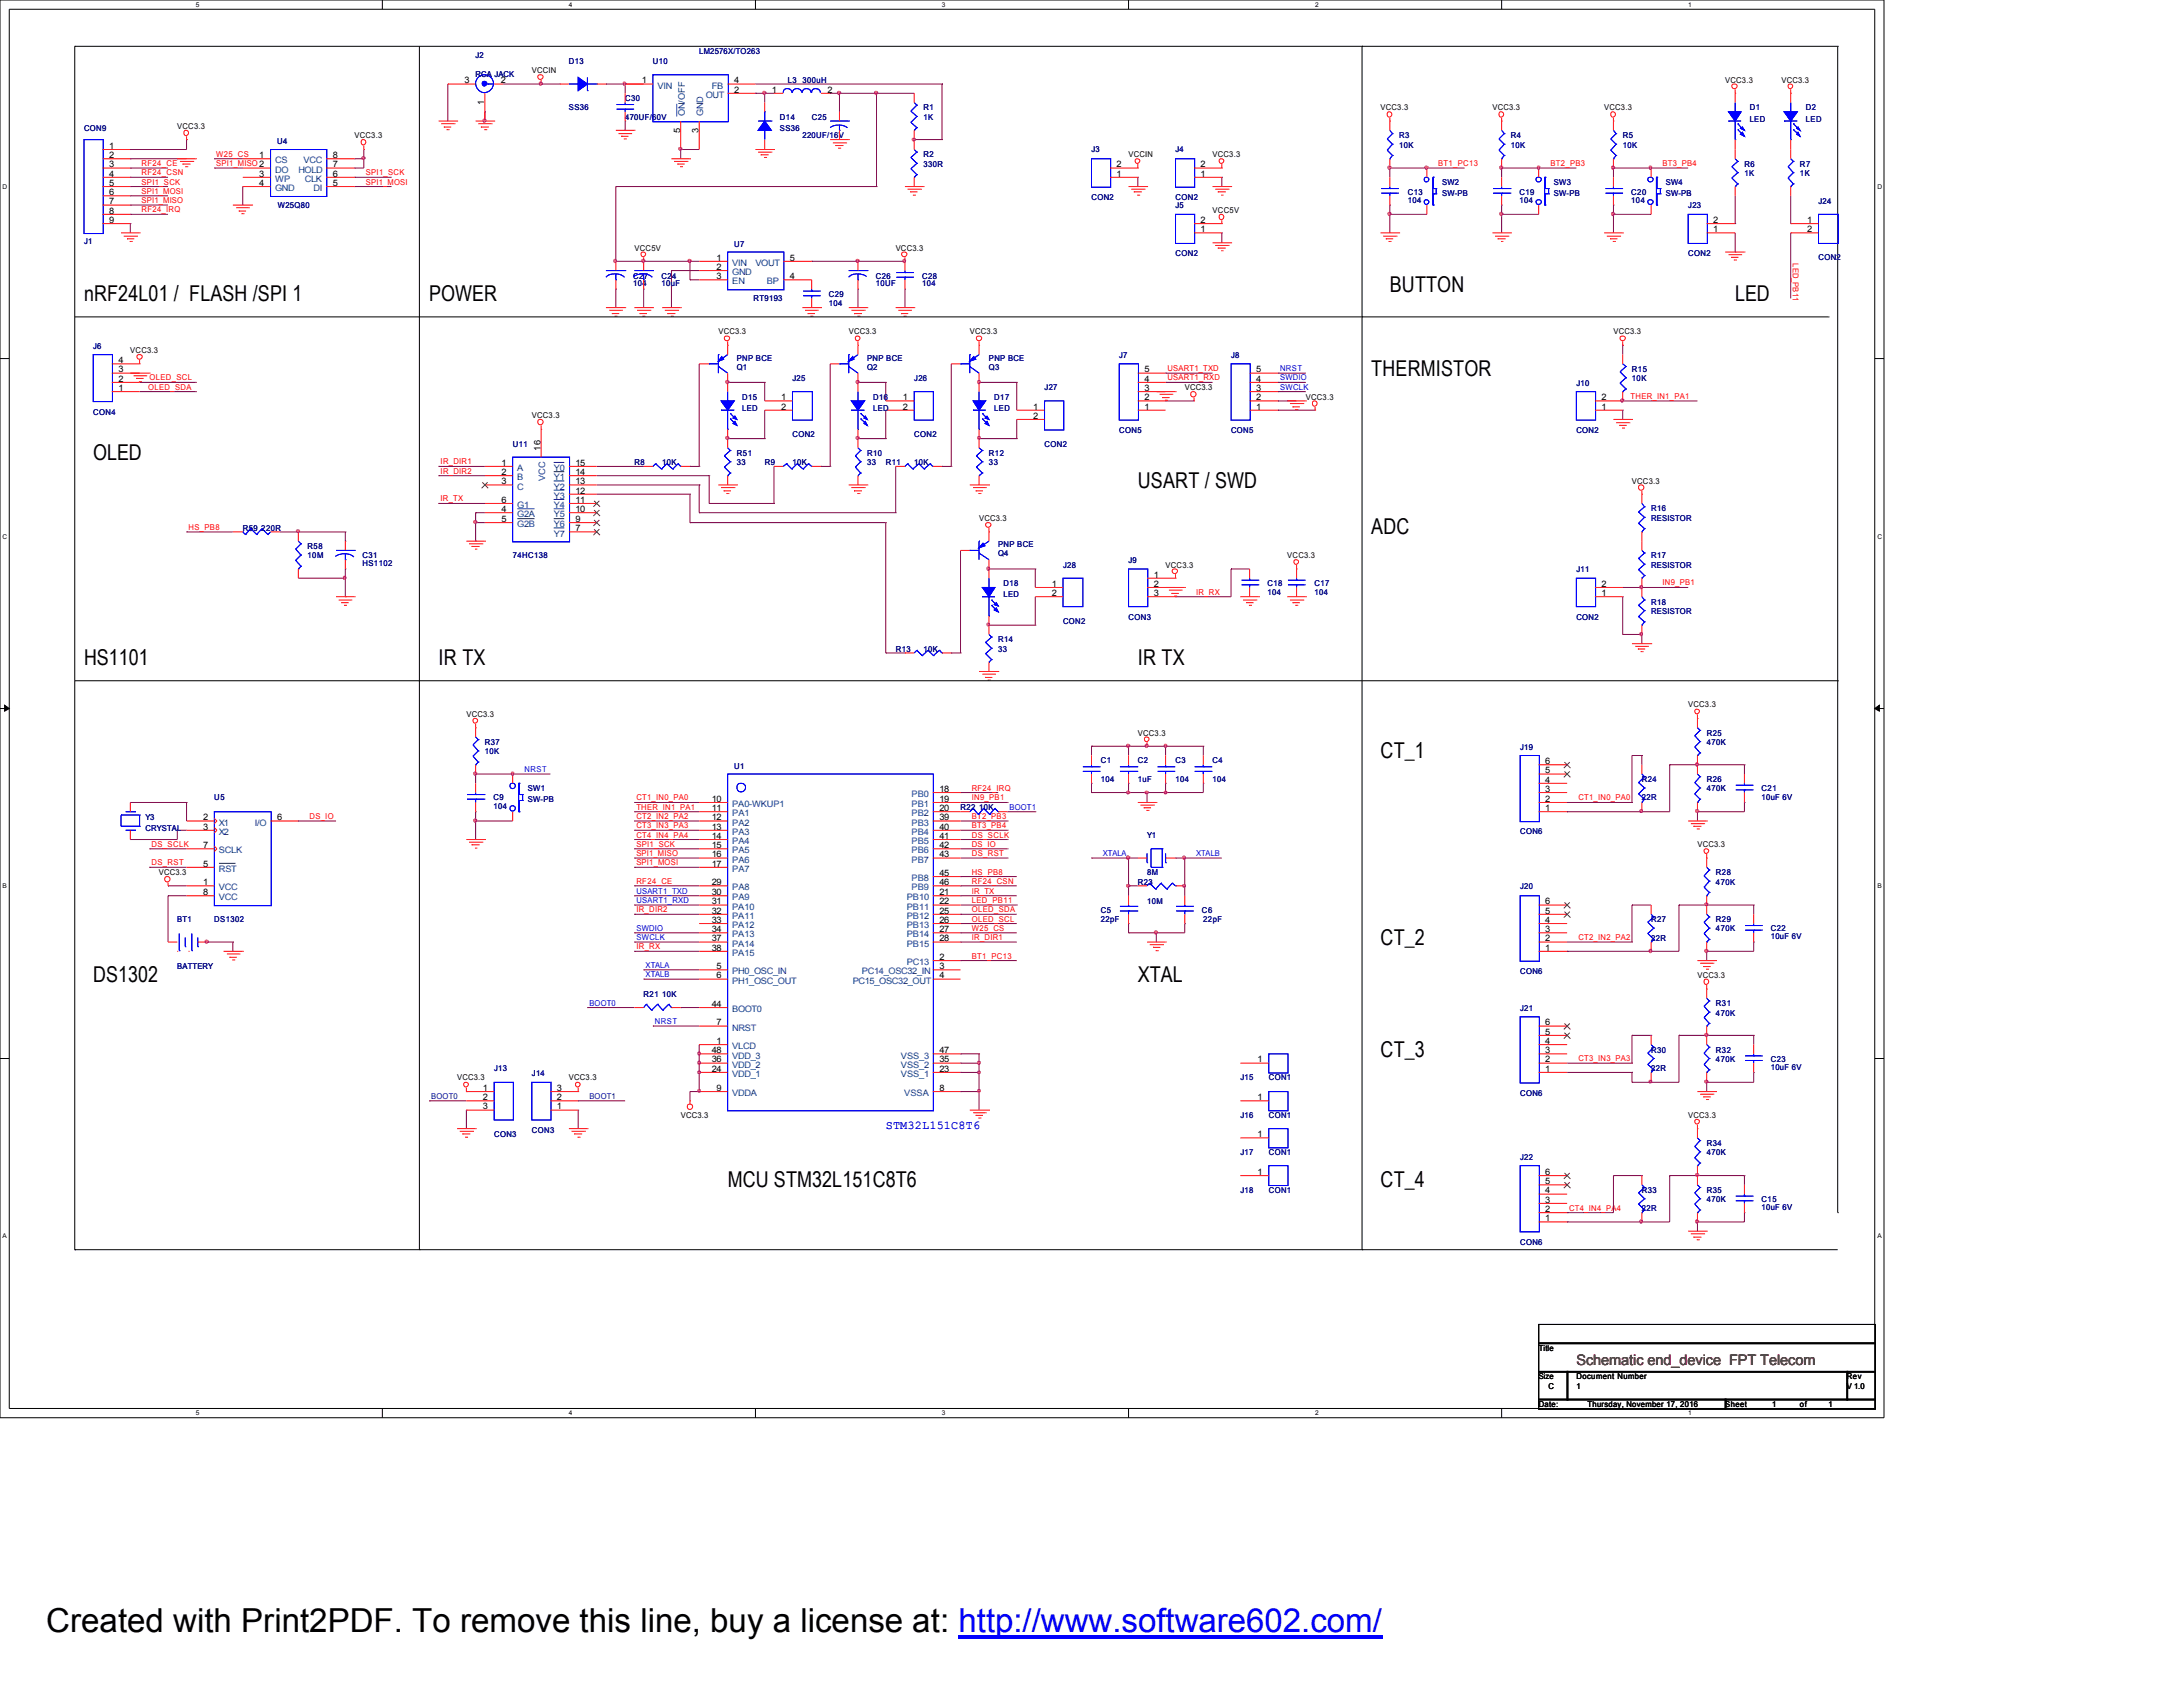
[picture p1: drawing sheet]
<svg xmlns="http://www.w3.org/2000/svg" width="279mm" height="216mm" viewBox="0 0 279 216" stroke-linecap="round" stroke-linejoin="round" font-family="sans-serif">
<defs><g id="words">
<text font-size="4.2" x="5.9" y="208.9">Created with Print2PDF. To remove this line, buy a license at: http://www.software602.com/</text>
<g font-size="2.8">
<text x="10.8" y="38.5">nRF24L01 / FLASH /SPI 1</text>
<text x="54.9" y="38.5">POWER</text>
<text x="177.9" y="37.3">BUTTON</text>
<text x="222.1" y="38.5">LED</text>
<text x="175.5" y="48.1">THERMISTOR</text>
<text x="11.9" y="58.8">OLED</text>
<text x="145.6" y="62.4">USART / SWD</text>
<text x="175.5" y="68.3">ADC</text>
<text x="10.8" y="85.1">HS1101</text>
<text x="56.1" y="85.1">IR TX</text>
<text x="145.6" y="85.1">IR TX</text>
<text x="176.7" y="97">CT_1</text>
<text x="11.9" y="125.6">DS1302</text>
<text x="145.6" y="125.6">XTAL</text>
<text x="176.7" y="120.9">CT_2</text>
<text x="176.7" y="135.2">CT_3</text>
<text x="93.1" y="151.9">MCU STM32L151C8T6</text>
<text x="176.7" y="151.9">CT_4</text>
</g>
<text font-size="1.9" fill="#804000" x="201.8" y="174.8">Schematic end_device FPT Telecom</text>
<text font-size="1.5" fill="#00f" x="113.4" y="144.5">STM32L151C8T6</text>
<g font-size="1.1">
<text x="59.4" y="10.7">3</text>
<text x="64.1" y="10.7">2</text>
<text x="82.1" y="10.7">1</text>
<text x="94" y="11.9">2</text>
<text x="94" y="10.7">4</text>
<text x="98.8" y="11.9">1</text>
<text x="105.9" y="11.9">2</text>
<text x="62" y="13.5" transform="rotate(-90 62 13.5)">1</text>
<text x="87" y="17" transform="rotate(-90 87 17)">5</text>
<text x="89.4" y="17" transform="rotate(-90 89.4 17)">3</text>
<text x="14" y="19">1</text>
<text x="14" y="20.2">2</text>
<text x="14" y="21.4">3</text>
<text x="14" y="22.6">4</text>
<text x="14" y="23.8">5</text>
<text x="33.2" y="20.2">1</text>
<text x="33.2" y="22.6">3</text>
<text x="33.2" y="23.8">4</text>
<text x="42.6" y="23.8">5</text>
<text x="42.6" y="22.6">6</text>
<text x="42.6" y="21.4">7</text>
<text x="42.6" y="20.2">8</text>
<text x="142.9" y="22.6">1</text>
<text x="142.9" y="21.4">2</text>
<text x="153.7" y="22.6">1</text>
<text x="153.7" y="21.4">2</text>
<text x="14" y="25">6</text>
<text x="14" y="26.2">7</text>
<text x="14" y="27.3">8</text>
<text x="14" y="28.5">9</text>
<text x="153.7" y="29.7">1</text>
<text x="153.7" y="28.5">2</text>
<text x="219.3" y="29.7">1</text>
<text x="219.3" y="28.5">2</text>
<text x="231.3" y="28.5">1</text>
<text x="231.3" y="29.7">2</text>
<text x="91.7" y="33.4">1</text>
<text x="91.7" y="34.5">2</text>
<text x="91.7" y="35.7">3</text>
<text x="101.1" y="35.7">4</text>
<text x="101.1" y="33.4">5</text>
<text x="15.2" y="47.7">3</text>
<text x="15.2" y="46.5">4</text>
<text x="146.5" y="47.7">5</text>
<text x="160.8" y="47.7">5</text>
<text x="15.2" y="50">1</text>
<text x="15.2" y="48.9">2</text>
<text x="100" y="51.2">1</text>
<text x="100" y="52.4">2</text>
<text x="115.6" y="51.2">1</text>
<text x="115.6" y="52.4">2</text>
<text x="132.2" y="52.4">1</text>
<text x="132.2" y="53.6">2</text>
<text x="146.5" y="52.4">1</text>
<text x="146.5" y="51.2">2</text>
<text x="146.5" y="50">3</text>
<text x="146.5" y="48.9">4</text>
<text x="160.8" y="52.4">1</text>
<text x="160.8" y="51.2">2</text>
<text x="160.8" y="50">3</text>
<text x="160.8" y="48.9">4</text>
<text x="205" y="52.4">1</text>
<text x="205" y="51.2">2</text>
<text x="64.2" y="59.6">1</text>
<text x="69.2" y="57.7" transform="rotate(-90 69.2 57.7)">16</text>
<text x="73.7" y="59.6">15</text>
<text x="64.2" y="60.8">2</text>
<text x="64.2" y="62">3</text>
<text x="64.2" y="65.5">4</text>
<text x="64.2" y="64.3">6</text>
<text x="73.7" y="60.8">14</text>
<text x="73.7" y="62">13</text>
<text x="73.7" y="63.2">12</text>
<text x="73.7" y="64.3">11</text>
<text x="73.7" y="65.5">10</text>
<text x="64.2" y="66.8">5</text>
<text x="73.7" y="66.8">9</text>
<text x="73.7" y="68">7</text>
<text x="134.6" y="75.1">1</text>
<text x="134.6" y="76.3">2</text>
<text x="147.7" y="76.3">3</text>
<text x="147.7" y="75.1">2</text>
<text x="147.7" y="73.9">1</text>
<text x="205" y="76.3">1</text>
<text x="205" y="75.1">2</text>
<text x="120.2" y="101.3">18</text>
<text x="197.8" y="101.3">3</text>
<text x="197.8" y="100.2">4</text>
<text x="197.8" y="99">5</text>
<text x="197.8" y="97.8">6</text>
<text x="26" y="105">2</text>
<text x="26" y="106.2">3</text>
<text x="35.5" y="105">6</text>
<text x="91.1" y="102.6">10</text>
<text x="91.1" y="103.8">11</text>
<text x="91.1" y="105">12</text>
<text x="91.1" y="106.2">13</text>
<text x="91.1" y="107.4">14</text>
<text x="120.2" y="102.6">19</text>
<text x="120.2" y="103.8">20</text>
<text x="120.2" y="107.4">41</text>
<text x="120.2" y="106.2">40</text>
<text x="120.2" y="105">39</text>
<text x="197.8" y="103.8">1</text>
<text x="197.8" y="102.6">2</text>
<text x="26" y="110.9">5</text>
<text x="26" y="108.5">7</text>
<text x="26" y="113.3">1</text>
<text x="91.1" y="108.5">15</text>
<text x="91.1" y="109.7">16</text>
<text x="91.1" y="110.9">17</text>
<text x="91.1" y="113.3">29</text>
<text x="120.2" y="113.3">46</text>
<text x="120.2" y="112.1">45</text>
<text x="120.2" y="109.7">43</text>
<text x="120.2" y="108.5">42</text>
<text x="26" y="114.6">8</text>
<text x="91.1" y="119.3">34</text>
<text x="91.1" y="118.1">33</text>
<text x="91.1" y="116.9">32</text>
<text x="91.1" y="115.7">31</text>
<text x="91.1" y="114.6">30</text>
<text x="120.2" y="114.6">21</text>
<text x="120.2" y="115.7">22</text>
<text x="120.2" y="119.3">27</text>
<text x="120.2" y="118.1">26</text>
<text x="120.2" y="116.9">25</text>
<text x="197.8" y="119.3">3</text>
<text x="197.8" y="118.1">4</text>
<text x="197.8" y="116.9">5</text>
<text x="197.8" y="115.7">6</text>
<text x="91.1" y="121.7">38</text>
<text x="91.1" y="120.5">37</text>
<text x="91.7" y="124">5</text>
<text x="91.7" y="125.2">6</text>
<text x="120.2" y="122.9">2</text>
<text x="120.2" y="124">3</text>
<text x="120.2" y="125.2">4</text>
<text x="120.2" y="120.5">28</text>
<text x="197.8" y="121.7">1</text>
<text x="197.8" y="120.5">2</text>
<text x="91.1" y="128.9">44</text>
<text x="91.7" y="131.2">7</text>
<text x="197.8" y="131.2">6</text>
<text x="91.1" y="137.2">24</text>
<text x="91.1" y="136">36</text>
<text x="91.1" y="134.8">48</text>
<text x="91.7" y="133.6">1</text>
<text x="120.2" y="137.2">23</text>
<text x="120.2" y="136">35</text>
<text x="120.2" y="134.8">47</text>
<text x="161" y="136">1</text>
<text x="197.8" y="137.2">1</text>
<text x="197.8" y="136">2</text>
<text x="197.8" y="134.8">3</text>
<text x="197.8" y="133.6">4</text>
<text x="197.8" y="132.4">5</text>
<text x="61.8" y="139.6">1</text>
<text x="61.8" y="140.8">2</text>
<text x="61.8" y="142">3</text>
<text x="71.3" y="142">1</text>
<text x="71.3" y="140.8">2</text>
<text x="71.3" y="139.6">3</text>
<text x="91.7" y="139.6">9</text>
<text x="120.2" y="139.6">8</text>
<text x="161" y="140.8">1</text>
<text x="161" y="145.5">1</text>
<text x="161" y="150.4">1</text>
<text x="197.8" y="155.1">2</text>
<text x="197.8" y="153.9">3</text>
<text x="197.8" y="152.7">4</text>
<text x="197.8" y="151.6">5</text>
<text x="197.8" y="150.4">6</text>
<text x="197.8" y="156.3">1</text>
</g>
<g font-size="1.1" fill="#004080">
<text x="84.2" y="11.3">VIN</text>
<text x="91.1" y="11.3">FB</text>
<text x="87.6" y="14.9" transform="rotate(-90 87.6 14.9)">ON/OFF</text>
<text x="90" y="14.9" transform="rotate(-90 90 14.9)">GND</text>
<text x="90.3" y="12.5">OUT</text>
<text x="35.2" y="20.9">CS</text>
<text x="35.2" y="22.1">DO</text>
<text x="35.2" y="23.3">WP</text>
<text x="38.2" y="22.1">HOLD</text>
<text x="38.9" y="20.9">VCC</text>
<text x="39" y="23.3">CLK</text>
<text x="35.2" y="24.5">GND</text>
<text x="40.1" y="24.5">DI</text>
<text x="93.7" y="34">VIN</text>
<text x="93.7" y="35.2">GND</text>
<text x="96.7" y="34">VOUT</text>
<text x="93.7" y="36.4">EN</text>
<text x="98.1" y="36.4">BP</text>
<text x="66.2" y="60.3">A</text>
<text x="66.2" y="61.5">B</text>
<text x="66.2" y="62.7">C</text>
<text x="66.2" y="65">G1</text>
<text x="69.8" y="61.6" transform="rotate(-90 69.8 61.6)">VCC</text>
<text x="70.9" y="60.3">Y0</text>
<text x="70.9" y="61.5">Y1</text>
<text x="70.9" y="62.7">Y2</text>
<text x="70.9" y="63.8">Y3</text>
<text x="70.9" y="65">Y4</text>
<text x="66.2" y="67.5">G2B</text>
<text x="66.2" y="66.2">G2A</text>
<text x="70.9" y="66.2">Y5</text>
<text x="70.9" y="67.5">Y6</text>
<text x="70.9" y="68.7">Y7</text>
<text x="28" y="105.7">X1</text>
<text x="28" y="106.8">X2</text>
<text x="32.6" y="105.7">I/O</text>
<text x="93.7" y="103.3">PA0-WKUP1</text>
<text x="93.7" y="104.5">PA1</text>
<text x="93.7" y="105.7">PA2</text>
<text x="93.7" y="106.8">PA3</text>
<text x="116.7" y="102">PB0</text>
<text x="116.7" y="103.3">PB1</text>
<text x="116.7" y="104.5">PB2</text>
<text x="116.7" y="106.8">PB4</text>
<text x="116.7" y="105.7">PB3</text>
<text x="28" y="111.6">RST</text>
<text x="28" y="109.2">SCLK</text>
<text x="28" y="114">VCC</text>
<text x="93.7" y="108">PA4</text>
<text x="93.7" y="109.2">PA5</text>
<text x="93.7" y="110.4">PA6</text>
<text x="93.7" y="111.6">PA7</text>
<text x="93.7" y="114">PA8</text>
<text x="116.7" y="114">PB9</text>
<text x="116.7" y="112.8">PB8</text>
<text x="116.7" y="110.4">PB7</text>
<text x="116.7" y="109.2">PB6</text>
<text x="116.7" y="108">PB5</text>
<text x="28" y="115.2">VCC</text>
<text x="93.7" y="120">PA13</text>
<text x="93.7" y="118.8">PA12</text>
<text x="93.7" y="117.6">PA11</text>
<text x="93.7" y="116.4">PA10</text>
<text x="93.7" y="115.2">PA9</text>
<text x="116.1" y="115.2">PB10</text>
<text x="116.1" y="116.4">PB11</text>
<text x="116.1" y="120">PB14</text>
<text x="116.1" y="118.8">PB13</text>
<text x="116.1" y="117.6">PB12</text>
<text x="93.7" y="124.7">PH0_OSC_IN</text>
<text x="93.7" y="125.9">PH1_OSC_OUT</text>
<text x="93.7" y="122.3">PA15</text>
<text x="93.7" y="121.2">PA14</text>
<text x="109.1" y="125.9">PC15_OSC32_OUT</text>
<text x="110.3" y="124.7">PC14_OSC32_IN</text>
<text x="116.1" y="123.5">PC13</text>
<text x="116.1" y="121.2">PB15</text>
<text x="93.7" y="131.9">NRST</text>
<text x="93.7" y="129.5">BOOT0</text>
<text x="93.7" y="134.3">VLCD</text>
<text x="93.7" y="137.8">VDD_1</text>
<text x="93.7" y="136.7">VDD_2</text>
<text x="93.7" y="135.5">VDD_3</text>
<text x="115.3" y="137.8">VSS_1</text>
<text x="115.3" y="136.7">VSS_2</text>
<text x="115.3" y="135.5">VSS_3</text>
<text x="93.7" y="140.3">VDDA</text>
<text x="115.7" y="140.3">VSSA</text>
</g>
<g font-size="1" fill="#000080">
<text x="60.9" y="7.5">J2</text>
<text x="60.9" y="9.8">RCA JACK</text>
<text x="72.8" y="8.2">D13</text>
<text x="83.6" y="8.2">U10</text>
<text x="89.5" y="6.9">LM2576X/TO263</text>
<text x="100.8" y="10.6">L3</text>
<text x="102.7" y="10.6">300uH</text>
<text x="10.8" y="16.8">CON9</text>
<text x="72.8" y="14.1">SS36</text>
<text x="80" y="13">C30</text>
<text x="80" y="15.3">470UF/60V</text>
<text x="99.8" y="15.3">D14</text>
<text x="99.8" y="16.8">SS36</text>
<text x="102.7" y="17.7">220UF/16V</text>
<text x="103.9" y="15.3">C25</text>
<text x="118.2" y="14.1">R1</text>
<text x="118.2" y="15.3">1K</text>
<text x="179.1" y="17.7">R3</text>
<text x="193.4" y="17.7">R4</text>
<text x="207.7" y="17.7">R5</text>
<text x="223.9" y="14.1">D1</text>
<text x="223.9" y="15.6">LED</text>
<text x="231.1" y="14.1">D2</text>
<text x="231.1" y="15.6">LED</text>
<text x="35.5" y="18.5">U4</text>
<text x="118.2" y="20.2">R2</text>
<text x="118.2" y="21.3">330R</text>
<text x="139.7" y="19.5">J3</text>
<text x="150.5" y="19.5">J4</text>
<text x="179.1" y="18.9">10K</text>
<text x="184.6" y="23.7">SW2</text>
<text x="193.4" y="18.9">10K</text>
<text x="198.9" y="23.7">SW3</text>
<text x="207.7" y="18.9">10K</text>
<text x="213.2" y="23.7">SW4</text>
<text x="223.3" y="21.3">R6</text>
<text x="223.3" y="22.5">1K</text>
<text x="230.4" y="21.3">R7</text>
<text x="230.4" y="22.5">1K</text>
<text x="35.6" y="26.6">W25Q80</text>
<text x="139.7" y="25.6">CON2</text>
<text x="150.5" y="26.7">J5</text>
<text x="150.5" y="25.6">CON2</text>
<text x="180.2" y="24.9">C13</text>
<text x="180.2" y="26">104</text>
<text x="184.6" y="25.1">SW-PB</text>
<text x="194.5" y="24.9">C19</text>
<text x="194.5" y="26">104</text>
<text x="198.9" y="25.1">SW-PB</text>
<text x="208.8" y="24.9">C20</text>
<text x="208.8" y="26">104</text>
<text x="213.2" y="25.1">SW-PB</text>
<text x="216.1" y="26.7">J23</text>
<text x="232.7" y="26.1">J24</text>
<text x="10.8" y="31.2">J1</text>
<text x="81" y="35.6">C27</text>
<text x="84.7" y="35.6">C24</text>
<text x="94" y="31.6">U7</text>
<text x="112.1" y="35.6">C26</text>
<text x="118" y="35.6">C28</text>
<text x="150.5" y="32.8">CON2</text>
<text x="216.1" y="32.8">CON2</text>
<text x="232.7" y="33.3">CON2</text>
<text x="81" y="36.7">104</text>
<text x="84.7" y="36.7">10uF</text>
<text x="96.4" y="38.5">RT9193</text>
<text x="106.1" y="38">C29</text>
<text x="106.1" y="39.1">104</text>
<text x="112.1" y="36.7">10UF</text>
<text x="118" y="36.7">104</text>
<text x="11.9" y="44.6">J6</text>
<text x="94.3" y="47.3">Q1</text>
<text x="94.3" y="46.1">PNP BCE</text>
<text x="111" y="47.3">Q2</text>
<text x="111" y="46.1">PNP BCE</text>
<text x="126.6" y="47.3">Q3</text>
<text x="126.6" y="46.1">PNP BCE</text>
<text x="143.3" y="45.8">J7</text>
<text x="157.6" y="45.8">J8</text>
<text x="208.9" y="47.6">R15</text>
<text x="11.9" y="53.1">CON4</text>
<text x="95" y="51.1">D15</text>
<text x="95" y="52.6">LED</text>
<text x="101.4" y="48.8">J25</text>
<text x="111.8" y="51.1">D16</text>
<text x="111.8" y="52.6">LED</text>
<text x="117" y="48.8">J26</text>
<text x="127.3" y="51.1">D17</text>
<text x="127.3" y="52.6">LED</text>
<text x="133.7" y="50">J27</text>
<text x="201.8" y="49.4">J10</text>
<text x="208.9" y="48.8">10K</text>
<text x="65.6" y="57.2">U11</text>
<text x="81.2" y="59.5">R8</text>
<text x="84.8" y="59.5">10K</text>
<text x="94.3" y="58.3">R51</text>
<text x="94.3" y="59.5">33</text>
<text x="97.9" y="59.5">R9</text>
<text x="101.4" y="59.5">10K</text>
<text x="101.4" y="56">CON2</text>
<text x="111" y="58.3">R10</text>
<text x="111" y="59.5">33</text>
<text x="113.4" y="59.5">R11</text>
<text x="117" y="56">CON2</text>
<text x="117" y="59.5">10K</text>
<text x="126.6" y="58.3">R12</text>
<text x="126.6" y="59.5">33</text>
<text x="133.7" y="57.2">CON2</text>
<text x="143.3" y="55.5">CON5</text>
<text x="157.6" y="55.5">CON5</text>
<text x="201.8" y="55.5">CON2</text>
<text x="211.3" y="65.4">R16</text>
<text x="31.1" y="67.9">R59</text>
<text x="33.4" y="67.9">220R</text>
<text x="39.4" y="70.3">R58</text>
<text x="39.4" y="71.5">10M</text>
<text x="46.4" y="71.5">C31</text>
<text x="65.6" y="71.5">74HC138</text>
<text x="127.8" y="71.2">Q4</text>
<text x="127.8" y="70">PNP BCE</text>
<text x="211.3" y="71.5">R17</text>
<text x="211.3" y="66.6">RESISTOR</text>
<text x="46.4" y="72.5">HS1102</text>
<text x="128.4" y="75">D18</text>
<text x="128.4" y="76.5">LED</text>
<text x="136.1" y="72.6">J28</text>
<text x="144.4" y="72.1">J9</text>
<text x="162.2" y="75">C18</text>
<text x="162.2" y="76.1">104</text>
<text x="168.2" y="75">C17</text>
<text x="168.2" y="76.1">104</text>
<text x="201.8" y="73.2">J11</text>
<text x="211.3" y="77.4">R18</text>
<text x="211.3" y="72.6">RESISTOR</text>
<text x="114.6" y="83.4">R13</text>
<text x="118.2" y="83.4">10K</text>
<text x="127.8" y="82.2">R14</text>
<text x="127.8" y="83.4">33</text>
<text x="136.1" y="79.8">CON2</text>
<text x="144.4" y="79.3">CON3</text>
<text x="201.8" y="79.3">CON2</text>
<text x="211.3" y="78.6">RESISTOR</text>
<text x="62.1" y="95.3">R37</text>
<text x="194.6" y="95.9">J19</text>
<text x="218.4" y="94.1">R25</text>
<text x="218.4" y="95.3">470K</text>
<text x="62.1" y="96.5">10K</text>
<text x="67.6" y="101.3">SW1</text>
<text x="94" y="98.4">U1</text>
<text x="140.9" y="97.7">C1</text>
<text x="140.9" y="100.1">104</text>
<text x="145.6" y="97.7">C2</text>
<text x="145.6" y="100.1">1uF</text>
<text x="150.5" y="97.7">C3</text>
<text x="150.5" y="100.1">104</text>
<text x="155.2" y="97.7">C4</text>
<text x="155.2" y="100.1">104</text>
<text x="210.1" y="100.1">R24</text>
<text x="218.4" y="100.1">R26</text>
<text x="218.4" y="101.3">470K</text>
<text x="225.5" y="101.3">C21</text>
<text x="18.6" y="104.9">Y3</text>
<text x="18.6" y="106.3">CRYSTAL</text>
<text x="27.4" y="102.4">U5</text>
<text x="63.2" y="102.4">C9</text>
<text x="63.2" y="103.5">104</text>
<text x="67.6" y="102.7">SW-PB</text>
<text x="122.9" y="103.7">R22</text>
<text x="125.3" y="103.7">10K</text>
<text x="146.8" y="107.3">Y1</text>
<text x="194.6" y="106.8">CON6</text>
<text x="210.1" y="102.4">22R</text>
<text x="225.5" y="102.4">10uF 6V</text>
<text x="145.6" y="113.2">R23</text>
<text x="146.8" y="112">8M</text>
<text x="194.6" y="113.8">J20</text>
<text x="219.6" y="112">R28</text>
<text x="219.6" y="113.2">470K</text>
<text x="22.7" y="118">BT1</text>
<text x="27.4" y="118">DS1302</text>
<text x="140.9" y="116.8">C5</text>
<text x="140.9" y="118">22pF</text>
<text x="146.8" y="115.7">10M</text>
<text x="153.8" y="116.8">C6</text>
<text x="154" y="118">22pF</text>
<text x="211.3" y="118">R27</text>
<text x="219.6" y="118">R29</text>
<text x="219.6" y="119.2">470K</text>
<text x="226.7" y="119.2">C22</text>
<text x="22.7" y="124">BATTERY</text>
<text x="194.6" y="124.7">CON6</text>
<text x="211.3" y="120.4">22R</text>
<text x="226.7" y="120.2">10uF 6V</text>
<text x="82.4" y="127.6">R21</text>
<text x="84.8" y="127.6">10K</text>
<text x="194.6" y="129.4">J21</text>
<text x="219.6" y="128.8">R31</text>
<text x="219.6" y="130">470K</text>
<text x="63.2" y="137.1">J13</text>
<text x="68.1" y="137.7">J14</text>
<text x="211.3" y="134.7">R30</text>
<text x="211.3" y="137.1">22R</text>
<text x="219.6" y="134.7">R32</text>
<text x="219.6" y="135.9">470K</text>
<text x="226.7" y="135.9">C23</text>
<text x="226.7" y="137">10uF 6V</text>
<text x="55.2" y="140.6">BOOT0</text>
<text x="75.4" y="140.6">BOOT1</text>
<text x="158.7" y="143.1">J16</text>
<text x="158.7" y="138.3">J15</text>
<text x="162.4" y="138.3">CON1</text>
<text x="162.4" y="143.1">CON1</text>
<text x="194.6" y="140.2">CON6</text>
<text x="63.2" y="145.5">CON3</text>
<text x="68.1" y="144.9">CON3</text>
<text x="158.7" y="147.8">J17</text>
<text x="162.4" y="147.8">CON1</text>
<text x="194.6" y="148.4">J22</text>
<text x="218.4" y="146.6">R34</text>
<text x="218.4" y="147.8">470K</text>
<text x="158.7" y="152.7">J18</text>
<text x="162.4" y="152.7">CON1</text>
<text x="210.1" y="152.7">R33</text>
<text x="210.1" y="155">22R</text>
<text x="218.4" y="152.7">R35</text>
<text x="218.4" y="153.8">470K</text>
<text x="225.5" y="153.8">C15</text>
<text x="225.5" y="154.9">10uF 6V</text>
<text x="194.6" y="159.3">CON6</text>
</g>
<g font-size="1">
<text x="68.1" y="9.4">VCCIN</text>
<text x="220.8" y="10.6">VCC3.3</text>
<text x="228" y="10.6">VCC3.3</text>
<text x="22.7" y="16.5">VCC3.3</text>
<text x="45.4" y="17.7">VCC3.3</text>
<text x="176.7" y="14.1">VCC3.3</text>
<text x="191" y="14.1">VCC3.3</text>
<text x="205.3" y="14.1">VCC3.3</text>
<text x="144.4" y="20.2">VCCIN</text>
<text x="155.2" y="20.2">VCC3.3</text>
<text x="155.2" y="27.3">VCC5V</text>
<text x="81.2" y="32.1">VCC5V</text>
<text x="114.6" y="32.1">VCC3.3</text>
<text x="16.7" y="45.2">VCC3.3</text>
<text x="91.9" y="42.8">VCC3.3</text>
<text x="108.6" y="42.8">VCC3.3</text>
<text x="124.1" y="42.8">VCC3.3</text>
<text x="206.5" y="42.8">VCC3.3</text>
<text x="68.1" y="53.5">VCC3.3</text>
<text x="151.6" y="50">VCC3.3</text>
<text x="167.1" y="51.1">VCC3.3</text>
<text x="208.9" y="61.9">VCC3.3</text>
<text x="125.3" y="66.6">VCC3.3</text>
<text x="164.8" y="71.5">VCC3.3</text>
<text x="149.2" y="72.6">VCC3.3</text>
<text x="59.7" y="91.8">VCC3.3</text>
<text x="145.6" y="94.1">VCC3.3</text>
<text x="216.1" y="90.5">VCC3.3</text>
<text x="20.3" y="112">VCC3.3</text>
<text x="217.3" y="108.5">VCC3.3</text>
<text x="217.3" y="125.1">VCC3.3</text>
<text x="58.5" y="138.3">VCC3.3</text>
<text x="72.8" y="138.3">VCC3.3</text>
<text x="87.1" y="143.1">VCC3.3</text>
<text x="216.1" y="143.1">VCC3.3</text>
<text x="196.9" y="172.9">Title</text>
<text x="196.9" y="176.5">Size</text>
<text x="198.2" y="177.7">C</text>
<text x="201.8" y="176.5">Document Number</text>
<text x="201.8" y="177.7">1</text>
<text x="236.4" y="176.5">Rev</text>
<text x="236.4" y="177.7">V 1.0</text>
<text x="196.9" y="180.1">Date:</text>
<text x="203.2" y="180.1">Thursday, November 17, 2016</text>
<text x="220.8" y="180.1">Sheet</text>
<text x="226.8" y="180.1">1</text>
<text x="230.4" y="180.1">of</text>
<text x="234" y="180.1">1</text>
</g>
<g font-size="1" fill="#f00">
<text x="18.1" y="21.3">RF24_CE</text>
<text x="18.1" y="23.6">SPI1_SCK</text>
<text x="18.1" y="22.4">RF24_CSN</text>
<text x="27.7" y="21.3">SPI1_MISO2</text>
<text x="27.7" y="20.1">W25_CS</text>
<text x="46.8" y="22.4">SPI1_SCK</text>
<text x="46.8" y="23.6">SPI1_MOSI</text>
<text x="184.1" y="21.3">BT1_PC13</text>
<text x="198.5" y="21.3">BT2_PB3</text>
<text x="212.8" y="21.3">BT3_PB4</text>
<text x="18.1" y="24.8">SPI1_MOSI</text>
<text x="18.1" y="26">SPI1_MISO</text>
<text x="18.1" y="27.2">RF24_IRQ</text>
<text x="229.4" y="33.7" transform="rotate(90 229.4 33.7)">LED_PB11</text>
<text x="149.4" y="47.5">USART1_TXD</text>
<text x="19" y="49.9">OLED_SDA</text>
<text x="19.1" y="48.7">OLED_SCL</text>
<text x="149.4" y="48.7">USART1_RXD</text>
<text x="208.7" y="51.1">THER_IN1_PA1</text>
<text x="56.4" y="59.4">IR_DIR1</text>
<text x="56.4" y="60.6">IR_DIR2</text>
<text x="56.4" y="64.2">IR_TX</text>
<text x="24.1" y="67.8">HS_PB8</text>
<text x="153.1" y="76.1">IR_RX</text>
<text x="212.8" y="74.9">IN9_PB1</text>
<text x="124.4" y="101.2">RF24_IRQ</text>
<text x="39.6" y="104.8">DS_IO</text>
<text x="81.4" y="102.4">CT1_IN0_PA0</text>
<text x="81.4" y="103.6">THER_IN1_PA1</text>
<text x="81.4" y="106">CT3_IN3_PA3</text>
<text x="81.4" y="107.2">CT4_IN4_PA4</text>
<text x="81.4" y="104.8">CT2_IN2_PA2</text>
<text x="124.4" y="107.2">DS_SCLK</text>
<text x="124.4" y="102.4">IN9_PB1</text>
<text x="124.4" y="104.8">BT2_PB3</text>
<text x="124.4" y="106">BT3_PB4</text>
<text x="202" y="102.4">CT1_IN0_PA0</text>
<text x="19.4" y="108.4">DS_SCLK</text>
<text x="19.4" y="110.7">DS_RST</text>
<text x="81.4" y="108.4">SPI1_SCK</text>
<text x="81.4" y="109.6">SPI1_MISO</text>
<text x="81.4" y="110.7">SPI1_MOSI</text>
<text x="81.4" y="113.1">RF24_CE</text>
<text x="124.4" y="113.1">RF24_CSN</text>
<text x="124.4" y="111.9">HS_PB8</text>
<text x="124.4" y="109.6">DS_RST</text>
<text x="124.4" y="108.4">DS_IO</text>
<text x="81.4" y="116.8">IR_DIR2</text>
<text x="124.4" y="117.9">OLED_SCL</text>
<text x="124.4" y="114.4">IR_TX</text>
<text x="124.4" y="116.8">OLED_SDA</text>
<text x="124.4" y="119.1">W25_CS</text>
<text x="124.4" y="115.6">LED_PB11</text>
<text x="81.4" y="121.5">IR_RX</text>
<text x="124.4" y="120.3">IR_DIR1</text>
<text x="124.4" y="122.7">BT1_PC13</text>
<text x="202" y="120.3">CT2_IN2_PA2</text>
<text x="202" y="135.8">CT3_IN3_PA3</text>
<text x="200.8" y="154.9">CT4_IN4_PA4</text>
</g>
<g font-size="1" fill="#00f">
<text x="163.8" y="47.5">NRST</text>
<text x="163.8" y="49.9">SWCLK</text>
<text x="163.8" y="48.7">SWDIO</text>
<text x="67.1" y="98.8">NRST</text>
<text x="129.2" y="103.6">BOOT1</text>
<text x="141.1" y="109.6">XTALA</text>
<text x="153.1" y="109.6">XTALB</text>
<text x="81.4" y="119.1">SWDIO</text>
<text x="81.4" y="114.4">USART1_TXD</text>
<text x="81.4" y="115.6">USART1_RXD</text>
<text x="81.4" y="120.3">SWCLK</text>
<text x="82.6" y="123.9">XTALA</text>
<text x="82.6" y="125.1">XTALB</text>
<text x="75.4" y="128.7">BOOT0</text>
<text x="83.8" y="131.1">NRST</text>
</g>
<g font-size=".8">
<text x="25.1" y=".8">5</text>
<text x="72.8" y=".8">4</text>
<text x="120.6" y=".8">3</text>
<text x="168.3" y=".8">2</text>
<text x="216.1" y=".8">1</text>
<text x=".3" y="24.2">D</text>
<text x="240.3" y="24.2">D</text>
<text x=".3" y="68.9">C</text>
<text x="240.3" y="68.9">C</text>
<text x=".3" y="113.7">B</text>
<text x="240.3" y="113.7">B</text>
<text x=".3" y="158.5">A</text>
<text x="240.3" y="158.5">A</text>
<text x="25.1" y="181.1">5</text>
<text x="72.8" y="181.1">4</text>
<text x="120.6" y="181.1">3</text>
<text x="168.3" y="181.1">2</text>
<text x="216.1" y="181.1">1</text>
</g>
</g></defs>
<path d="M0 0h241.1v181.4h-241.1zM1.2 1.2h238.7v179.1h-238.7z" fill="none" stroke="#000" stroke-width=".13"/>
<g fill="#fff">
<path d="M25.1 .2h.3v.8h-.3z" fill-rule="evenodd"/>
<path d="M25.1 180.4h.3v.9h-.3z" fill-rule="evenodd"/>
</g>
<path d="M48.9 0v1.2M48.9 180.3v1.1" fill="none" stroke="#000" stroke-width=".13"/>
<g fill="#fff">
<path d="M72.8 .2h.4v.8h-.4z" fill-rule="evenodd"/>
<path d="M72.8 180.4h.4v.9h-.4z" fill-rule="evenodd"/>
</g>
<path d="M96.7 0v1.2M96.7 180.3v1.1" fill="none" stroke="#000" stroke-width=".13"/>
<g fill="#fff">
<path d="M120.6 .2h.3v.8h-.3z" fill-rule="evenodd"/>
<path d="M120.6 180.4h.3v.9h-.3z" fill-rule="evenodd"/>
</g>
<path d="M144.4 0v1.2M144.4 180.3v1.1" fill="none" stroke="#000" stroke-width=".13"/>
<g fill="#fff">
<path d="M168.3 .2h.4v.8h-.4z" fill-rule="evenodd"/>
<path d="M168.3 180.4h.4v.9h-.4z" fill-rule="evenodd"/>
</g>
<path d="M192.2 0v1.2M192.2 180.3v1.1" fill="none" stroke="#000" stroke-width=".13"/>
<g fill="#fff">
<path d="M216.1 .2h.3v.8h-.3z" fill-rule="evenodd"/>
<path d="M216.1 180.4h.3v.9h-.3z" fill-rule="evenodd"/>
<path d="M.3 23.5h.5v.9h-.5z" fill-rule="evenodd"/>
<path d="M240.3 23.5h.5v.9h-.5z" fill-rule="evenodd"/>
<path d="M.3 68.2h.5v.9h-.5z" fill-rule="evenodd"/>
<path d="M240.3 68.2h.5v.9h-.5z" fill-rule="evenodd"/>
</g>
<path d="M0 45.9h1.2M239.9 45.9h1.2" fill="none" stroke="#000" stroke-width=".13"/>
<g fill="#fff">
<path d="M.3 113h.5v.9h-.5z" fill-rule="evenodd"/>
<path d="M240.3 113h.4v.9h-.4z" fill-rule="evenodd"/>
</g>
<path d="M0 90.7h1.2M239.9 90.7h1.2" fill="none" stroke="#000" stroke-width=".13"/>
<path d="M.6 90.3l.6 .4-.6 .3zM239.9 90.7l.6-.4v.7z" fill="#000" stroke="#000" stroke-width=".13"/>
<g fill="#fff">
<path d="M.3 157.8h.5v.9h-.5z" fill-rule="evenodd"/>
<path d="M240.3 157.8h.4v.9h-.4z" fill-rule="evenodd"/>
</g>
<g fill="none" stroke="#000" stroke-width=".13">
<path d="M9.6 5.9h.1M9.6 5.9v154M9.6 5.9h225.6M53.7 5.9v154M174.3 5.9h.1M174.3 5.9v154M235.2 5.9h.1M235.2 5.9v149.3M9.6 40.6h224.4M174.3 40.6h.1M234 40.6h.1M9.6 87.1h225.6"/>
<path d="M235.2 87.1h.1M0 135.5h1.2M239.9 135.5h1.2M9.6 159.9h.1M9.6 159.9h225.6M53.7 159.9h.1M174.3 159.9h.1M235.2 155.2h.1M196.9 169.5h43.1v2.5h-43.1zM196.9 171.9h43.1v3.7h-43.1zM196.9 175.5h3.8v3.7h-3.8zM196.9 179.1h24v1.2h-24z"/>
<path d="M200.6 175.5h35.9v3.7h-35.9zM220.8 179.1h19.2v1.2h-19.2zM236.4 175.5h3.6v3.7h-3.6z"/>
</g>
<g fill="none" stroke="#800040" stroke-width=".13">
<path d="M16.7 19.1h.1M23.9 17.9h.1M23.9 17.9v1.2h-7.2M46.6 19.1h.1M46.6 19.1v2.4h-1.2M57.3 10.8h.1M57.3 10.8v4.7M62.1 14.3h.1M62.1 14.3v1.2M64.4 10.8h7.2M69.3 10.8h.1M71.6 10.8h.1"/>
<path d="M77.6 10.8h.1M77.6 10.8h4.8M80 10.8h.1M80 15.5h.1M80 10.8v1.1M80 15.5v1.2M87.1 19.1h.1M87.1 19.1h2.4M87.1 19.1v1.2M96.7 11.9h.1M96.7 11.9h2.4M96.7 10.8h23.9"/>
<path d="M97.9 11.9h.1M97.9 11.9v1.2M106.3 11.9h.1M106.3 11.9h10.7M107.4 11.9h.1M107.4 11.9v2.4M112.2 11.9h.1M112.2 11.9v12M117 17.9h3.6M120.6 17.9h.1M120.6 10.8h.1M120.6 10.8v7.1"/>
<path d="M16.7 20.3h.1M16.7 21.5h.1M16.7 23.9h.1M16.7 22.7h.1M16.7 25.1h.1M16.7 26.2h.1M16.7 28.6h.1M16.7 27.4h.1M16.7 21.5h4.8M16.7 27.4h4.8M16.7 20.3h7.2M16.7 23.9h4.8"/>
<path d="M16.7 22.7h4.8M16.7 25.1h4.8M16.7 26.2h4.8M16.7 28.6v1.2M27.4 21.5h.1M27.4 20.3h.1M27.4 21.5h3.7M27.4 20.3h3.7M31.1 23.9h.1M31.1 23.9v2.3M45.4 20.3h.1M45.4 21.5h.1"/>
<path d="M45.4 22.7h.1M45.4 23.9h.1M45.4 20.3h1.2M45.4 23.9h4.7M45.4 22.7h4.7M46.6 20.3h.1M78.8 37h.1M78.8 23.9h.1M78.8 33.4h.1M78.8 23.9h33.4M78.8 23.9v9.5M78.8 37v2.4"/>
<path d="M78.8 33.4h10.7M82.4 33.4h.1M82.4 37h.1M82.4 37v2.4M85.9 34.6h.1M85.9 34.6h3.6M85.9 34.6v4.8M88.3 33.4h.1M88.3 35.8h.1M88.3 33.4v2.4M88.3 35.8h1.2M103.9 33.4h.1"/>
<path d="M103.9 33.4h11.9M109.8 33.4h.1M109.8 37h.1M109.8 37v2.4M112.2 23.9h.1M115.8 37h.1M115.8 37v2.4M145.6 22.7h.1M145.6 22.7v1.2M156.4 22.7h.1M156.4 29.8h.1M156.4 22.7v1.2"/>
<path d="M156.4 29.8v1.3M177.9 21.5h.1M177.9 27.4h.1M177.9 26.2h.1M177.9 21.5v1.2M177.9 26.2v3.6M177.9 21.5h9.6M177.9 27.4h4.7M182.6 21.5h.1M192.2 21.5h.1M192.2 27.4h.1M192.2 26.2h.1"/>
<path d="M192.2 21.5h9.6M192.2 27.4h4.7M192.2 21.5v1.2M192.2 26.2v3.6M196.9 21.5h.1M206.5 21.5h.1M206.5 27.4h.1M206.5 26.2h.1M206.5 21.5h9.6M206.5 27.4h4.8M206.5 21.5v1.2M206.5 26.2v3.6"/>
<path d="M211.3 21.5h.1M222.1 28.6h.1M222.1 32.3h.1M222.1 25.1v3.5M222.1 29.8v2.5M229.2 29.8h.1M229.2 28.6h.1M229.2 25.1v3.5M229.2 29.8v8.4M17.9 50.1h7.2M17.9 48.9h7.2M25.1 48.9h.1"/>
<path d="M25.1 50.1h.1M56.1 59.7h.1M56.1 59.7h6M76.4 59.7h6M82.4 59.7h.1M88.3 59.7h.1M88.3 59.7h1.2M89.5 59.7h.1M89.5 46.6v13.1M93.1 48.9h.1M93.1 56.1h.1M93.1 48.9h4.8"/>
<path d="M93.1 56.1h4.8M97.9 48.9h.1M97.9 56.1h.1M97.9 48.9v2.4M97.9 52.5v3.6M99.1 59.7h.1M99.1 59.7v4.7M105.1 59.7h.1M105.1 59.7h1.2M106.3 59.7h.1M106.3 46.6v13.1M109.8 48.9h.1"/>
<path d="M109.8 56.1h.1M109.8 48.9h3.6M109.8 56.1h3.6M113.4 48.9h.1M113.4 56.1h.1M113.4 48.9v2.4M113.4 52.5v3.6M114.6 59.7v5.9M120.6 59.7h.1M120.6 59.7h1.2M121.8 59.7h.1M121.8 46.6v13.1"/>
<path d="M125.3 56.1h.1M125.3 48.9h.1M125.3 48.9h4.8M125.3 56.1h4.8M130.1 56.1h.1M130.1 48.9h.1M130.1 48.9v3.6M130.1 53.7v2.4M149.2 51.3h.1M149.2 47.8h.1M149.2 48.9h.1M149.2 48.9h6"/>
<path d="M149.2 51.3h3.6M149.2 47.8h6M163.6 50.1h.1M163.6 48.9h.1M163.6 47.8h.1M163.6 51.3h.1M163.6 52.5h.1M163.6 50.1h3.5M163.6 48.9h3.5M163.6 51.3h2.3M163.6 47.8h3.5M163.6 52.5h4.7"/>
<path d="M207.7 52.5h.1M207.7 51.3h.1M207.7 44.2h.1M207.7 51.3h9.6M207.7 44.2v1.2M207.7 52.5v1.2M23.9 68.1h.1M23.9 68.1h5.9M35.8 68.1h8.4M38.2 68.1h.1M38.2 74h6M44.2 68.1h.1"/>
<path d="M44.2 69.3h.1M44.2 74h.1M44.2 72.8h.1M44.2 76.4h.1M44.2 68.1v1.2M44.2 72.8v3.6M56.1 60.9h.1M56.1 64.4h.1M56.1 60.9h6M56.1 64.4h6M60.9 65.6h.1M60.9 66.9h.1"/>
<path d="M60.9 69.3h.1M60.9 65.6v3.7M60.9 65.6h1.2M60.9 66.9h1.2M76.4 63.2h11.9M76.4 60.9h14.4M76.4 62.1h13.1M88.3 63.2h.1M88.3 66.9h.1M88.3 63.2v3.7M88.3 66.9h25.1M89.5 65.6h.1"/>
<path d="M89.5 62.1h.1M89.5 62.1v3.5M89.5 65.6h25.1M90.8 60.9h.1M90.8 64.4h.1M90.8 60.9v3.5M90.8 64.4h8.3M99.1 64.4h.1M113.4 66.9h.1M113.4 66.9v16.7M114.6 65.6h.1M122.9 70.4v13.2"/>
<path d="M126.6 72.8h.1M126.6 72.8h5.9M132.5 72.8h.1M132.5 72.8v2.4M132.5 76.4v3.6M150.5 76.4h.1M157.6 72.8h.1M157.6 72.8v3.6h-7.1M157.6 72.8h2.3M207.7 75.2h.1M207.7 76.4h.1M207.7 76.4v4.8"/>
<path d="M207.7 75.2h8.4M210.1 75.2h.1M60.9 99.1h.1M60.9 99.1v1.1M60.9 99.1h9.5M65.6 99.1h.1M113.4 83.6h.1M113.4 83.6h2.4M115.8 83.6h.1M121.8 83.6h.1M121.8 83.6h1.1M122.9 83.6h.1"/>
<path d="M126.6 80h.1M126.6 80h5.9M132.5 80h.1M139.7 95.5h.1M139.7 95.5v1.2M139.7 95.5h14.3M144.4 95.5h.1M144.4 95.5v1.2M146.8 95.5h.1M149.2 95.5h.1M149.2 95.5v1.2M154 95.5h.1"/>
<path d="M154 95.5v1.2M207.7 81.2h.1M207.7 81.2h2.4M208.9 96.7h.1M208.9 96.7v6M208.9 96.7h1.2M210.1 81.2h.1M210.1 96.7h.1M210.1 81.2v1.2M210.1 96.7v1.2M213.7 97.9h.1M213.7 97.9v6h-13.1"/>
<path d="M213.7 97.9h9.6M217.3 97.9h.1M223.3 97.9h.1M223.3 97.9v1.2M16.7 102.7h.1M16.7 107.4h.1M16.7 102.7h7.2M19.1 108.6h.1M19.1 111h.1M19.1 108.6h4.8M19.1 111h4.8M21.5 113.4h.1"/>
<path d="M21.5 114.6h.1M21.5 113.4h2.4M21.5 114.6h2.4M21.5 114.6v6M22.7 106.3h.1M22.7 106.3h1.2M22.7 106.3v1.1h-6M23.9 102.7h.1M23.9 102.7v2.4M38.2 105.1h.1M38.2 105.1h4.8M60.9 105.1h.1"/>
<path d="M60.9 103.9h.1M60.9 103.9v3.5M60.9 105.1h4.7M81.2 119.4h.1M81.2 117h.1M81.2 102.7h.1M81.2 103.9h.1M81.2 106.3h.1M81.2 107.4h.1M81.2 108.6h.1M81.2 109.8h.1M81.2 111h.1"/>
<path d="M81.2 113.4h.1M81.2 114.6h.1M81.2 115.8h.1M81.2 105.1h.1M81.2 109.8h8.3M81.2 113.4h8.3M81.2 119.4h8.3M81.2 105.1h8.3M81.2 117h8.3M81.2 102.7h8.3M81.2 103.9h8.3M81.2 106.3h8.3"/>
<path d="M81.2 107.4h8.3M81.2 108.6h8.3M81.2 111h8.3M81.2 114.6h8.3M81.2 115.8h8.3M122.9 118.2h.1M122.9 101.4h.1M122.9 113.4h.1M122.9 114.6h.1M122.9 117h.1M122.9 119.4h.1M122.9 112.2h.1"/>
<path d="M122.9 101.4h4.9M122.9 109.8h6M122.9 113.4h7.2M122.9 119.4h7.2M122.9 105.1h6M122.9 118.2h7.2M122.9 117h7.2M122.9 102.7h6M122.9 106.3h6M122.9 107.4h6M122.9 108.6h6M122.9 114.6h7.2"/>
<path d="M122.9 115.8h7.2M122.9 112.2h7.2M128.9 109.8h.1M128.9 108.6h.1M128.9 107.4h.1M128.9 102.7h.1M128.9 105.1h.1M128.9 106.3h.1M128.9 103.9h3.6M130.1 115.8h.1M132.5 103.9h.1M139.7 100.2h.1"/>
<path d="M139.7 101.4h.1M139.7 109.8h.1M139.7 100.2v1.2M139.7 109.8h5.9M144.4 100.2h.1M144.4 101.4h.1M144.4 113.4h.1M144.4 109.8h.1M144.4 118.2h.1M144.4 119.4h.1M144.4 100.2v1.2M144.4 109.8v4.8"/>
<path d="M144.4 118.2v1.2M144.4 113.4h1.2M146.8 101.4h.1M146.8 101.4v1.3M148 119.4h.1M148 119.4v1.2M149.2 100.2h.1M149.2 101.4h.1M149.2 100.2v1.2M150.5 109.8h.1M150.5 109.8h5.9M151.6 109.8h.1"/>
<path d="M151.6 113.4h.1M151.6 118.2h.1M151.6 109.8v4.8M151.6 118.2v1.2h-7.2M154 100.2h.1M154 100.2v1.2h-14.3M200.6 103.9h.1M200.6 102.7h8.3M208.9 115.8h.1M208.9 102.7h.1M208.9 115.8h2.4M208.9 115.8v4.8"/>
<path d="M210.1 103.9h.1M214.9 115.8h.1M214.9 115.8h9.6M214.9 115.8v6h-14.3M217.3 103.9h.1M217.3 103.9v1.2M218.4 115.8h.1M223.3 102.7h.1M223.3 102.7v1.2h-6M224.5 115.8h.1M224.5 115.8v1.2M26.2 120.6h3.6"/>
<path d="M26.5 120.6h.1M29.8 120.6h.1M29.8 120.6v1.2M75.2 128.9h.1M75.2 128.9h6M81.2 120.6h.1M81.2 121.8h.1M81.2 120.6h8.3M81.2 121.8h8.3M82.4 124.1h.1M82.4 125.3h.1M82.4 124.1h7.1"/>
<path d="M82.4 125.3h7.1M83.6 131.3h.1M83.6 131.3h5.9M87.1 128.9h.1M87.1 128.9h2.4M88.3 139.7h.1M88.3 139.7v1.2M89.5 133.7h.1M89.5 136.1h.1M89.5 137.2h.1M89.5 134.9h.1M89.5 133.7v6h-1.2"/>
<path d="M122.9 134.9h.1M122.9 136.1h.1M122.9 137.2h.1M122.9 139.7h.1M122.9 120.6h.1M122.9 122.9h.1M122.9 134.9h2.4M122.9 136.1h2.4M122.9 137.2h2.4M122.9 139.7h2.4M122.9 120.6h7.2M122.9 122.9h7.2"/>
<path d="M125.3 139.7h.1M125.3 134.9h.1M125.3 136.1h.1M125.3 137.2h.1M125.3 134.9v7.2M200.6 121.8h.1M200.6 136.1h8.3M200.6 137.2h8.3M200.6 120.6h8.3M208.9 138.5h.1M208.9 137.2h.1M208.9 136.1h.1"/>
<path d="M208.9 132.5h.1M208.9 120.6h.1M208.9 132.5h2.4M208.9 132.5v3.6M208.9 137.2v1.3M211.3 121.8h.1M211.3 138.5h.1M211.3 132.5h.1M214.9 132.5h.1M214.9 132.5v6h-6M214.9 132.5h9.6M218.4 121.8h.1"/>
<path d="M218.4 132.5h.1M218.4 138.5h.1M218.4 121.8v1.1M218.4 138.5v1.2M224.5 120.6h.1M224.5 132.5h.1M224.5 137.2h.1M224.5 120.6v1.2h-6.1M224.5 132.5v1.2M224.5 137.2v1.3h-6.1M54.9 140.9h.1M54.9 140.9h4.8"/>
<path d="M59.7 142.1h.1M59.7 142.1v2.3M74 142.1h.1M74 140.9h.1M74 142.1v2.3M74 140.9h6M200.6 156.4h.1M200.6 155.2h.1M206.5 150.5h.1M206.5 150.5h3.6M206.5 150.5v4.7h-5.9M210.1 156.4h.1"/>
<path d="M210.1 150.5h.1M213.7 150.5h.1M213.7 150.5v5.9h-13.1M213.7 150.5h9.6M217.3 156.4h.1M217.3 150.5h.1M217.3 156.4v1.2M223.3 150.5h.1M223.3 155.2h.1M223.3 155.2v1.2h-6M223.3 150.5v1.1"/>
</g>
<g fill="#f0f" stroke="#f0f" stroke-width=".13">
<path d="M146.6 101.3h.3l.1 .1-.3 .2-.1-.2z" fill-rule="evenodd"/>
<path d="M149 101.3h.3v.2h-.3z" fill-rule="evenodd"/>
<path d="M144.2 95.3h.3l.1 .1-.1 .2-.1 .1-.2-.1z" fill-rule="evenodd"/>
<path d="M149 95.3l.2-.1 .2 .2-.2 .3-.2-.1z" fill-rule="evenodd"/>
<path d="M144.2 101.3h.3l.1 .1-.2 .2-.2-.2z" fill-rule="evenodd"/>
<path d="M144.2 109.6h.3l.1 .1-.1 .2-.1 .1-.2-.1z" fill-rule="evenodd"/>
<path d="M144.2 113.2h.3l.1 .2-.2 .1-.2-.1z" fill-rule="evenodd"/>
<path d="M144.2 109.6h.3l.1 .1-.1 .2-.1 .1-.2-.1z" fill-rule="evenodd"/>
<path d="M151.4 113.2h.3v.3h-.3z" fill-rule="evenodd"/>
<path d="M151.4 109.6h.2l.1 .1-.1 .3-.2-.1z" fill-rule="evenodd"/>
<path d="M147.8 119.2h.3l.1 .1-.1 .2h-.2h-.1z" fill-rule="evenodd"/>
<path d="M65.5 98.9l.1-.1 .2 .2-.2 .2-.1-.1z" fill-rule="evenodd"/>
<path d="M60.7 104.9h.2l.1 .1-.1 .1-.1 .1-.1-.1z" fill-rule="evenodd"/>
<path d="M146.6 95.3h.3l.1 .1-.1 .2-.2 .1-.1-.1z" fill-rule="evenodd"/>
<path d="M125.2 135.9l.1-.1 .2 .2-.2 .2-.1-.1z" fill-rule="evenodd"/>
<path d="M125.2 137.1h.2v.3h-.2z" fill-rule="evenodd"/>
<path d="M125.2 139.5h.2v.2h-.2z" fill-rule="evenodd"/>
<path d="M89.3 135.9l.2-.1 .2 .2-.2 .2-.2-.1z" fill-rule="evenodd"/>
<path d="M89.3 139.5h.3v.2h-.3z" fill-rule="evenodd"/>
<path d="M89.3 137.1h.3v.3h-.3z" fill-rule="evenodd"/>
<path d="M89.3 134.7l.2-.1 .2 .2-.2 .2-.2-.1z" fill-rule="evenodd"/>
<path d="M207.5 51.1h.3l.1 .1-.1 .2-.2 .1-.1-.1z" fill-rule="evenodd"/>
<path d="M60.7 98.9h.2l.1 .1-.1 .1-.1 .1-.1-.1z" fill-rule="evenodd"/>
<path d="M182.4 21.3h.3l.1 .1-.1 .2-.2 .1-.1-.1z" fill-rule="evenodd"/>
<path d="M177.7 27.2h.3l.1 .1-.1 .2-.2 .1-.1-.1z" fill-rule="evenodd"/>
<path d="M177.7 21.3h.3l.1 .1-.1 .2-.2 .1-.1-.1z" fill-rule="evenodd"/>
<path d="M209.9 156.2l.2-.1 .1 .2-.1 .2h-.2z" fill-rule="evenodd"/>
<path d="M217.1 150.2h.2l.1 .2-.2 .1-.2-.1z" fill-rule="evenodd"/>
<path d="M217.1 156.2h.2l.1 .1-.1 .2h-.1h-.1z" fill-rule="evenodd"/>
<path d="M209.9 75l.2-.1 .1 .2-.1 .3-.2-.1z" fill-rule="evenodd"/>
<path d="M209.9 81l.2-.1 .1 .2-.1 .3-.2-.1z" fill-rule="evenodd"/>
<path d="M46.4 20.1h.2l.1 .1-.2 .2-.2-.2z" fill-rule="evenodd"/>
<path d="M196.8 21.3h.1l.2 .1-.2 .3-.1-.1z" fill-rule="evenodd"/>
<path d="M192 27.2h.3l.1 .1-.1 .2-.2 .1-.1-.1z" fill-rule="evenodd"/>
<path d="M192 21.3h.3l.1 .1-.1 .2-.2 .1-.1-.1z" fill-rule="evenodd"/>
<path d="M211.1 21.3h.1l.2 .1-.2 .3-.1-.1z" fill-rule="evenodd"/>
<path d="M206.3 27.2h.3l.1 .1-.1 .2-.2 .1-.1-.1z" fill-rule="evenodd"/>
<path d="M206.3 21.3h.3l.1 .1-.1 .2-.2 .1-.1-.1z" fill-rule="evenodd"/>
<path d="M209.9 103.7h.3v.2h-.3z" fill-rule="evenodd"/>
<path d="M217.1 97.7h.2l.1 .1-.1 .1-.1 .1-.1-.1z" fill-rule="evenodd"/>
<path d="M217.1 103.7h.2l.1 .1-.2 .2-.2-.2z" fill-rule="evenodd"/>
<path d="M211.1 121.5h.1l.2 .2-.2 .2-.1-.1z" fill-rule="evenodd"/>
<path d="M218.2 115.6h.3l.1 .1-.2 .2-.2-.2z" fill-rule="evenodd"/>
<path d="M218.2 121.5h.3l.1 .2-.1 .1-.1 .1-.2-.1z" fill-rule="evenodd"/>
<path d="M211.1 138.3h.3v.2h-.3z" fill-rule="evenodd"/>
<path d="M218.2 132.3h.3l.1 .1-.1 .2-.1 .1-.2-.1z" fill-rule="evenodd"/>
<path d="M218.2 138.3h.3l.1 .1-.2 .2-.2-.2z" fill-rule="evenodd"/>
<path d="M107.2 11.7h.3l.1 .2-.1 .1-.1 .1-.2-.1z" fill-rule="evenodd"/>
<path d="M97.7 11.7h.2l.1 .2-.1 .1-.1 .1-.1-.1z" fill-rule="evenodd"/>
<path d="M61.9 15.3h.2l.1 .1-.1 .2-.1 .1-.1-.1z" fill-rule="evenodd"/>
<path d="M116.8 17.7h.3l.1 .2-.3 .1-.1-.1z" fill-rule="evenodd"/>
<path d="M88.1 33.2h.3l.1 .2-.1 .1-.2 .1-.1-.1z" fill-rule="evenodd"/>
<path d="M82.2 33.2h.3v.2v.1l-.2 .1-.1-.1z" fill-rule="evenodd"/>
<path d="M78.6 33.2h.1l.2 .2-.2 .2-.1-.1z" fill-rule="evenodd"/>
<path d="M115.6 33.2h.1l.2 .2-.2 .2-.1-.1z" fill-rule="evenodd"/>
<path d="M109.6 33.2h.3l.1 .2-.1 .1-.2 .1-.1-.1z" fill-rule="evenodd"/>
<path d="M112 11.7h.3l.1 .2-.1 .1-.2 .1-.1-.1z" fill-rule="evenodd"/>
<path d="M79.8 10.6l.1-.1 .2 .2-.2 .2-.1-.1z" fill-rule="evenodd"/>
<path d="M86.9 18.9h.3l.1 .1-.3 .2-.1-.2z" fill-rule="evenodd"/>
<path d="M69.1 10.6h.2l.1 .1-.1 .1-.1 .1-.1-.1z" fill-rule="evenodd"/>
<path d="M60.7 66.7h.2l.1 .1-.2 .2-.2-.2z" fill-rule="evenodd"/>
<path d="M44 73.8l.1-.1 .2 .2-.2 .3-.1-.1z" fill-rule="evenodd"/>
<path d="M38 67.8h.3l.1 .2-.3 .2-.2-.2z" fill-rule="evenodd"/>
<path d="M26.3 120.4h.3l.1 .1-.1 .1-.2 .1-.1-.1z" fill-rule="evenodd"/>
<path d="M126.3 72.6h.2l.2 .1-.2 .3-.2-.1z" fill-rule="evenodd"/>
<path d="M126.3 79.8h.3v.2h-.3z" fill-rule="evenodd"/>
<path d="M125.2 55.9h.2v.3h-.2z" fill-rule="evenodd"/>
<path d="M125.2 48.7h.1l.2 .2-.2 .2-.1-.1z" fill-rule="evenodd"/>
<path d="M109.6 48.7h.3l.1 .2-.1 .1-.2 .1-.1-.1z" fill-rule="evenodd"/>
<path d="M109.6 55.9h.3l.1 .1-.3 .2-.1-.2z" fill-rule="evenodd"/>
<path d="M92.9 48.7h.3l.1 .2-.1 .1-.2 .1-.1-.1z" fill-rule="evenodd"/>
<path d="M92.9 55.9h.3l.1 .1-.3 .2-.1-.2z" fill-rule="evenodd"/>
<path d="M146.6 101.3h.3l.1 .1-.3 .2-.1-.2z" fill-rule="evenodd"/>
<path d="M149 101.3h.3v.2h-.3z" fill-rule="evenodd"/>
<path d="M144.2 95.3h.3l.1 .1-.1 .2-.1 .1-.2-.1z" fill-rule="evenodd"/>
<path d="M149 95.3l.2-.1 .2 .2-.2 .3-.2-.1z" fill-rule="evenodd"/>
<path d="M144.2 101.3h.3l.1 .1-.2 .2-.2-.2z" fill-rule="evenodd"/>
<path d="M144.2 109.6h.3l.1 .1-.1 .2-.1 .1-.2-.1z" fill-rule="evenodd"/>
<path d="M144.2 113.2h.3l.1 .2-.2 .1-.2-.1z" fill-rule="evenodd"/>
<path d="M144.2 109.6h.3l.1 .1-.1 .2-.1 .1-.2-.1z" fill-rule="evenodd"/>
<path d="M151.4 113.2h.3v.3h-.3z" fill-rule="evenodd"/>
<path d="M151.4 109.6h.2l.1 .1-.1 .3-.2-.1z" fill-rule="evenodd"/>
<path d="M147.8 119.2h.3l.1 .1-.1 .2h-.2h-.1z" fill-rule="evenodd"/>
<path d="M65.5 98.9l.1-.1 .2 .2-.2 .2-.1-.1z" fill-rule="evenodd"/>
<path d="M60.7 104.9h.2l.1 .1-.1 .1-.1 .1-.1-.1z" fill-rule="evenodd"/>
<path d="M146.6 95.3h.3l.1 .1-.1 .2-.2 .1-.1-.1z" fill-rule="evenodd"/>
<path d="M125.2 135.9l.1-.1 .2 .2-.2 .2-.1-.1z" fill-rule="evenodd"/>
<path d="M125.2 137.1h.2v.3h-.2z" fill-rule="evenodd"/>
<path d="M125.2 139.5h.2v.2h-.2z" fill-rule="evenodd"/>
<path d="M89.3 135.9l.2-.1 .2 .2-.2 .2-.2-.1z" fill-rule="evenodd"/>
<path d="M89.3 139.5h.3v.2h-.3z" fill-rule="evenodd"/>
<path d="M89.3 137.1h.3v.3h-.3z" fill-rule="evenodd"/>
<path d="M89.3 134.7l.2-.1 .2 .2-.2 .2-.2-.1z" fill-rule="evenodd"/>
<path d="M207.5 51.1h.3l.1 .1-.1 .2-.2 .1-.1-.1z" fill-rule="evenodd"/>
<path d="M60.7 98.9h.2l.1 .1-.1 .1-.1 .1-.1-.1z" fill-rule="evenodd"/>
<path d="M182.4 21.3h.3l.1 .1-.1 .2-.2 .1-.1-.1z" fill-rule="evenodd"/>
<path d="M177.7 27.2h.3l.1 .1-.1 .2-.2 .1-.1-.1z" fill-rule="evenodd"/>
<path d="M177.7 21.3h.3l.1 .1-.1 .2-.2 .1-.1-.1z" fill-rule="evenodd"/>
<path d="M209.9 156.2l.2-.1 .1 .2-.1 .2h-.2z" fill-rule="evenodd"/>
<path d="M217.1 150.2h.2l.1 .2-.2 .1-.2-.1z" fill-rule="evenodd"/>
<path d="M217.1 156.2h.2l.1 .1-.1 .2h-.1h-.1z" fill-rule="evenodd"/>
<path d="M209.9 75l.2-.1 .1 .2-.1 .3-.2-.1z" fill-rule="evenodd"/>
<path d="M209.9 81l.2-.1 .1 .2-.1 .3-.2-.1z" fill-rule="evenodd"/>
<path d="M46.4 20.1h.2l.1 .1-.2 .2-.2-.2z" fill-rule="evenodd"/>
<path d="M196.8 21.3h.1l.2 .1-.2 .3-.1-.1z" fill-rule="evenodd"/>
<path d="M192 27.2h.3l.1 .1-.1 .2-.2 .1-.1-.1z" fill-rule="evenodd"/>
<path d="M192 21.3h.3l.1 .1-.1 .2-.2 .1-.1-.1z" fill-rule="evenodd"/>
<path d="M211.1 21.3h.1l.2 .1-.2 .3-.1-.1z" fill-rule="evenodd"/>
<path d="M206.3 27.2h.3l.1 .1-.1 .2-.2 .1-.1-.1z" fill-rule="evenodd"/>
<path d="M206.3 21.3h.3l.1 .1-.1 .2-.2 .1-.1-.1z" fill-rule="evenodd"/>
<path d="M209.9 103.7h.3v.2h-.3z" fill-rule="evenodd"/>
<path d="M217.1 97.7h.2l.1 .1-.1 .1-.1 .1-.1-.1z" fill-rule="evenodd"/>
<path d="M217.1 103.7h.2l.1 .1-.2 .2-.2-.2z" fill-rule="evenodd"/>
<path d="M211.1 121.5h.1l.2 .2-.2 .2-.1-.1z" fill-rule="evenodd"/>
<path d="M218.2 115.6h.3l.1 .1-.2 .2-.2-.2z" fill-rule="evenodd"/>
<path d="M218.2 121.5h.3l.1 .2-.1 .1-.1 .1-.2-.1z" fill-rule="evenodd"/>
<path d="M211.1 138.3h.3v.2h-.3z" fill-rule="evenodd"/>
<path d="M218.2 132.3h.3l.1 .1-.1 .2-.1 .1-.2-.1z" fill-rule="evenodd"/>
<path d="M218.2 138.3h.3l.1 .1-.2 .2-.2-.2z" fill-rule="evenodd"/>
<path d="M107.2 11.7h.3l.1 .2-.1 .1-.1 .1-.2-.1z" fill-rule="evenodd"/>
<path d="M97.7 11.7h.2l.1 .2-.1 .1-.1 .1-.1-.1z" fill-rule="evenodd"/>
<path d="M61.9 15.3h.2l.1 .1-.1 .2-.1 .1-.1-.1z" fill-rule="evenodd"/>
<path d="M116.8 17.7h.3l.1 .2-.3 .1-.1-.1z" fill-rule="evenodd"/>
<path d="M88.1 33.2h.3l.1 .2-.1 .1-.2 .1-.1-.1z" fill-rule="evenodd"/>
<path d="M82.2 33.2h.3v.2v.1l-.2 .1-.1-.1z" fill-rule="evenodd"/>
<path d="M78.6 33.2h.1l.2 .2-.2 .2-.1-.1z" fill-rule="evenodd"/>
<path d="M115.6 33.2h.1l.2 .2-.2 .2-.1-.1z" fill-rule="evenodd"/>
<path d="M109.6 33.2h.3l.1 .2-.1 .1-.2 .1-.1-.1z" fill-rule="evenodd"/>
<path d="M112 11.7h.3l.1 .2-.1 .1-.2 .1-.1-.1z" fill-rule="evenodd"/>
<path d="M79.8 10.6l.1-.1 .2 .2-.2 .2-.1-.1z" fill-rule="evenodd"/>
<path d="M86.9 18.9h.3l.1 .1-.3 .2-.1-.2z" fill-rule="evenodd"/>
<path d="M69.1 10.6h.2l.1 .1-.1 .1-.1 .1-.1-.1z" fill-rule="evenodd"/>
<path d="M60.7 66.7h.2l.1 .1-.2 .2-.2-.2z" fill-rule="evenodd"/>
<path d="M44 73.8l.1-.1 .2 .2-.2 .3-.1-.1z" fill-rule="evenodd"/>
<path d="M38 67.8h.3l.1 .2-.3 .2-.2-.2z" fill-rule="evenodd"/>
<path d="M26.3 120.4h.3l.1 .1-.1 .1-.2 .1-.1-.1z" fill-rule="evenodd"/>
<path d="M126.3 72.6h.2l.2 .1-.2 .3-.2-.1z" fill-rule="evenodd"/>
<path d="M126.3 79.8h.3v.2h-.3z" fill-rule="evenodd"/>
<path d="M125.2 55.9h.2v.3h-.2z" fill-rule="evenodd"/>
<path d="M125.2 48.7h.1l.2 .2-.2 .2-.1-.1z" fill-rule="evenodd"/>
<path d="M109.6 48.7h.3l.1 .2-.1 .1-.2 .1-.1-.1z" fill-rule="evenodd"/>
<path d="M109.6 55.9h.3l.1 .1-.3 .2-.1-.2z" fill-rule="evenodd"/>
<path d="M92.9 48.7h.3l.1 .2-.1 .1-.2 .1-.1-.1z" fill-rule="evenodd"/>
<path d="M92.9 55.9h.3l.1 .1-.3 .2-.1-.2z" fill-rule="evenodd"/>
</g>
<g fill="none" stroke="#f00" stroke-width=".13">
<path d="M13.1 19.1h3.6M23.7 16.7h.3l.1 .1a.36 .36 0 0 1-.3 .6 .37 .37 0 0 1-.1-.7zM23.9 17.9h.1M23.9 17.4v.5M46.3 17.9h.3l.2 .1a.36 .36 0 0 1-.3 .5 .37 .37 0 0 1-.2-.6zM46.6 19.1h.1M46.6 18.6v.5M56.1 15.5h2.4M56.5 15.8h1.7M56.8 16.3h.1M56.8 16.3h.9M57.1 16.6h.3"/>
<path d="M57.3 10.8h3.6M57.4 16.6h.1M58.2 15.8h.1M58.5 15.5h.1M60.9 15.5h2.3M61.2 15.8h1.7M61.6 16.3h.1M61.6 16.3h1M62 16.6h.2M62.1 11.9v3.6M62.2 16.6h.1M62.9 15.8h.1"/>
<path d="M63.2 15.5h.1M63.2 10.8h1.2M69.3 10.8h.1M69.3 10.2v.6M71.6 10.8h1.2M76.4 10.8h1.2M78.8 16.7h2.4M79.2 17.1h1.6M79.5 17.4h.1M79.5 17.4h.9M79.8 17.8h.3M80 10.8h3.6"/>
<path d="M80 11.9v1.2M80 14.3v1.2M80.1 17.8h.1M80.8 17.1h.1M81.2 16.7h.1M87.1 15.5v3.6M89.5 15.5v3.6M93.1 11.9h3.6M93.1 10.8h3.6M96.7 19.1h2.4M97 19.5h1.7M97.4 19.8h.1"/>
<path d="M97.4 19.8h1M97.9 13.1v1.2M97.9 17.9v1.2M98.7 19.5h.1M99.1 19.1h.1M99.1 11.9h1.1M105.1 11.9h1.2M106.3 17.9h2.3M106.6 18.3h1.7M106.9 18.6h.1M106.9 18.6h1M107.3 19h.2"/>
<path d="M107.4 14.3v1.2M107.4 16.7v1.2M107.5 19h.1M108.3 18.3h.1M108.6 17.9h.1M117 11.9v1.2M117 16.7v2.4M177.7 14.3h.3l.1 .1a.36 .36 0 0 1-.3 .6 .37 .37 0 0 1-.1-.7zM177.9 15.5h.1M177.9 15.1v1.6M192 14.3h.3l.1 .1a.36 .36 0 0 1-.3 .6 .37 .37 0 0 1-.1-.7zM192.2 15.5h.1"/>
<path d="M192.2 15.1v1.6M206.3 14.3h.3l.1 .1a.36 .36 0 0 1-.3 .6 .37 .37 0 0 1-.1-.7zM206.5 15.5h.1M206.5 15.1v1.6M222.1 11.9h.1M222.1 11.4v1.7M222.1 17.9v2.4M229.2 11.9h.1M229.2 11.4v1.7M229.2 17.9v2.4M13.1 20.3h3.6M13.1 23.9h3.6"/>
<path d="M13.1 26.2h3.6M13.1 28.6h3.6M13.1 21.5h3.6M13.1 22.7h3.6M13.1 25.1h3.6M13.1 27.4h3.6M15.5 29.8h2.4M15.8 30.2h1.7M16.3 30.6h.1M16.3 30.6h.9M16.6 30.9h.2M16.8 30.9h.1"/>
<path d="M17.5 30.2h.1M17.9 29.8h.1M22.7 20.3h2.4M23 20.7h1.7M23.4 21h.1M23.4 21h1M23.7 21.3h.3M24 21.3h.1M24.7 20.7h.1M25.1 20.3h.1M29.8 26.2h2.5M30.2 26.6h1.6"/>
<path d="M30.6 27h.1M30.6 27h.9M30.9 27.3h.3M31.1 20.3h3.5M31.1 23.9h3.5M31.1 21.5h3.5M31.1 22.7h3.5M31.2 27.3h.1M31.8 26.6h.1M32.3 26.2h.1M41.7 20.3h3.7M41.7 23.9h3.7"/>
<path d="M41.7 21.5h3.7M41.7 22.7h3.7M77.6 39.4h2.4M78 39.7h1.6M78.8 33.4v1.2M78.8 35.8v1.2M79.6 39.7h.1M80 39.4h.1M81.2 39.4h2.4M81.5 39.7h1.7M82.4 33.4h.1M82.4 32.9v1.7"/>
<path d="M82.4 35.8v1.2M83.2 39.7h.1M83.6 39.4h.1M84.8 39.4h2.3M85.1 39.7h1.7M85.9 20.3h2.4M86.3 20.7h1.7M86.7 21h.1M86.7 21h.9M86.8 39.7h.1M87 21.3h.3M87.1 39.4h.1"/>
<path d="M87.3 21.3h.1M88 20.7h.1M88.3 20.3h.1M89.5 33.4h3.6M89.5 34.6h3.6M89.5 35.8h3.6M97.8 20.2h.2M98 20.2h.1M100.2 33.4h3.7M100.2 35.8h3.7v1.2M102.7 39.4h2.4M103 39.7h1.6"/>
<path d="M103.9 38.2v1.2M104.6 39.7h.1M105.1 39.4h.1M108.6 39.4h2.4M109 39.7h1.7M109.8 33.4v1.2M109.8 35.8v1.2M110.7 39.7h.1M111 39.4h.1M114.6 39.4h2.4M115 39.7h1.6M115.8 33.4h.1"/>
<path d="M115.8 23.9h2.4M115.8 32.9v1.7M115.8 35.8v1.2M116.2 24.2h1.7M116.5 24.6h.1M116.5 24.6h.9M116.6 39.7h.1M116.8 25h.3M117 39.4h.1M117 22.7v1.2M117.1 25h.1M117.9 24.2h.1"/>
<path d="M118.2 23.9h.1M142.1 21.5h3.5M142.1 22.7h3.5M144.4 23.9h2.4M144.8 24.2h1.7M145.1 24.6h.1M145.1 24.6h1M145.5 25h.3M145.6 21.5h.1M145.6 21v.5M145.8 25h.1M146.5 24.2h.1"/>
<path d="M146.8 23.9h.1M152.8 29.8h3.6M152.8 28.6h3.6M152.8 21.5h3.6M152.8 22.7h3.6M155.2 23.9h2.4M155.2 31.1h2.4M155.5 24.2h1.7M155.5 31.4h1.7M155.9 24.6h.1M155.9 31.8h.1M155.9 24.6h1"/>
<path d="M155.9 31.8h1M156.2 27.5h.3l.1 .1a.36 .36 0 0 1-.3 .5 .37 .37 0 0 1-.1-.6zM156.3 25h.2M156.3 32.1h.2M156.4 21.5h.1M156.4 28.6h.1M156.4 21v.5M156.4 28.2v.4M156.5 25h.1M156.5 32.1h.1M157.2 24.2h.1M157.2 31.4h.1"/>
<path d="M157.6 23.9h.1M157.6 31.1h.1M176.7 29.8h2.4M177 30.2h1.7M177.4 30.6h.1M177.4 30.6h.9M177.7 30.9h.3M177.9 20.3v1.2M177.9 22.7v1.2M177.9 25.1v1.1M178 30.9h.1M178.7 30.2h.1"/>
<path d="M179.1 29.8h.1M182.6 21.5v1.2M182.6 26.2v1.2M191 29.8h2.4M191.3 30.2h1.7M191.7 30.6h.1M191.7 30.6h1M192.1 30.9h.2M192.2 20.3v1.2M192.2 22.7v1.2M192.2 25.1v1.1M192.3 30.9h.1"/>
<path d="M193 30.2h.1M193.4 29.8h.1M196.9 21.5v1.2M196.9 26.2v1.2M205.3 29.8h2.4M205.7 30.2h1.6M206.1 30.6h.1M206.1 30.6h.9M206.4 30.9h.3M206.5 20.3v1.2M206.5 22.7v1.2M206.5 25.1v1.1"/>
<path d="M206.7 30.9h.1M207.3 30.2h.1M207.7 29.8h.1M211.3 21.5v1.2M211.3 26.2v1.2M218.4 29.8h3.7M218.4 28.6h3.7M220.8 32.3h2.5M221.2 32.6h1.6M221.6 32.9h.1M221.6 32.9h.9M221.9 33.3h.3"/>
<path d="M222.1 23.9v1.2M222.2 33.3h.1M222.8 32.6h.1M223.3 32.3h.1M229.2 23.9v1.2M229.2 29.8h3.5M229.2 28.6h3.5M14.3 50.1h3.6M14.3 47.8h4.8M14.3 48.9h3.6M14.3 46.6h3.6M17.1 48.1h1.6"/>
<path d="M17.4 48.4h.1M17.4 48.4h1M17.8 48.9h.2M17.9 46.6h.1M17.9 46.1v.5M18 48.9h.1M18.7 48.1h.1M19.1 47.8h.1M62.1 59.7h3.5M69.3 54.9h.1M69.3 54.4v4.1M72.8 59.7h3.6"/>
<path d="M78.3 40.1h.1M78.3 40.1h.9M78.7 40.5h.2M78.9 40.5h.1M81.9 40.1h.1M81.9 40.1h.9M82.2 40.5h.3M82.4 59.7h1.2M82.5 40.5h.1M85.4 40.1h.1M85.4 40.1h1M85.9 40.5h.2"/>
<path d="M86.1 40.5h.1M87.1 59.7h1.2M89.5 46.6h1.3M93.1 44.2h.1M93.1 43.7v1.7M93.1 47.8v2.3M93.1 54.9v2.4M97.9 51.3h3.5M97.9 52.5h3.5M99.1 59.7h1.1M103.4 40.1h.1M103.4 40.1h.9"/>
<path d="M103.7 40.5h.3M103.9 59.7h1.2M104 40.5h.1M106.3 46.6h1.1M109.3 40.1h.1M109.3 40.1h1M109.7 40.5h.3M109.8 44.2h.1M109.8 43.7v1.7M109.8 47.8v2.3M109.8 54.9v2.4M110 40.5h.1"/>
<path d="M113.4 51.3h3.6M113.4 52.5h3.6M114.6 59.7h1.2M115.3 40.1h.1M115.3 40.1h.9M115.7 40.5h.2M115.9 40.5h.1M119.4 59.7h1.2M121.8 46.6h1.1M125.3 44.2h.1M125.3 43.7v1.7M125.3 47.8v2.3"/>
<path d="M125.3 54.9v2.4M130.1 53.7h3.6M130.1 52.5h3.6M145.6 51.3h3.6M145.6 50.1h4.9M145.6 47.8h3.6M145.6 48.9h3.6M145.6 52.5h3.6M148.4 50.5h1.6M148.8 50.9h.1M148.8 50.9h.9M149.1 51.2h.3"/>
<path d="M149.4 51.2h.1M150 50.5h.1M150.5 50.1h.1M152.8 51.3h.1M152.8 50.9v.4M159.9 51.3h3.7M159.9 50.1h3.7M159.9 47.8h3.7M159.9 48.9h3.7M159.9 52.5h3.7M164.8 51.3h2.3M165.1 51.6h1.7"/>
<path d="M165.4 52.1h.1M165.4 52.1h1M165.8 52.4h.2M166 52.4h.1M166.8 51.6h.1M167.1 51.3h.1M168.1 51.3h.3l.1 .1a.36 .36 0 0 1-.3 .6 .37 .37 0 0 1-.1-.7zM168.3 52.5h.1M168.3 52.1v.4M204.1 52.5h3.6M206.5 53.7h2.4M206.8 54.1h1.7"/>
<path d="M207.3 54.4h.1M207.3 54.4h.9M207.6 54.8h.3M207.7 44.2h.1M207.7 50.1v1.2h-3.6M207.7 43.7v.5M207.7 45.4v1.2M207.9 54.8h.1M208.5 54.1h.1M208.9 53.7h.1M29.8 68.1h1.3M34.6 68.1h1.2"/>
<path d="M38.2 68.1v1.2M38.2 72.8v1.2M43 76.4h2.4M43.3 76.8h1.7M43.7 77.1h.1M43.7 77.1h.9M44 77.5h.3M44.2 69.3v1.1M44.2 71.6v1.2M44.3 77.5h.1M45 76.8h.1M45.4 76.4h.1"/>
<path d="M59.7 69.3h2.4M60 69.6h1.7M60.4 69.9h.1M60.4 69.9h1M60.8 70.3h.2M61 70.3h.1M61.7 69.6h.1M62.1 69.3h.1M62.1 62.1h3.5M62.1 60.9h3.5M62.1 64.4h3.5M62.1 65.6h3.5"/>
<path d="M62.1 66.9h3.5M72.8 62.1h3.6M72.8 60.9h3.6M72.8 63.2h3.6M72.8 64.4h3.6M72.8 65.6h3.6M72.8 66.9h3.6M72.8 68.1h3.6M91.9 62.1h2.4M92.3 62.4h1.7M92.6 62.8h.1M92.6 62.8h1"/>
<path d="M93 63.2h.2M93.1 60.9v1.2M93.2 63.2h.1M94 62.4h.1M94.3 62.1h.1M108.6 62.1h2.4M109 62.4h1.7M109.3 62.8h.1M109.3 62.8h1M109.7 63.2h.3M109.8 60.9v1.2M110 63.2h.1"/>
<path d="M110.7 62.4h.1M111 62.1h.1M122.9 70.4h1.2M124.1 62.1h2.5M124.5 62.4h1.7M124.9 62.8h.1M124.9 62.8h.9M125.2 63.2h.3M125.3 60.9v1.2M125.5 63.2h.1M126.2 62.4h.1M126.6 62.1h.1"/>
<path d="M126.6 68.1h.1M126.6 67.6v1.7M126.6 71.6v2.4M126.6 78.8v2.4M132.5 75.2h3.6M132.5 76.4h3.6M146.8 75.2h4.8M146.8 76.4h3.7M146.8 74h3.7M149.6 75.5h1.6M149.9 75.9h.1M149.9 75.9h1"/>
<path d="M150.3 76.3h.2M150.5 74h.1M150.5 73.5v.5M150.5 76.3h.1M151.2 75.5h.1M151.6 75.2h.1M158.7 76.4h2.4M159.1 76.8h1.7M159.5 77.1h.1M159.5 77.1h.9M159.9 77.5h.2M159.9 72.8v1.2"/>
<path d="M159.9 75.2v1.2M160.1 77.5h.1M160.8 76.8h.1M161.1 76.4h.1M164.8 76.4h2.3M165.1 76.8h1.7M165.4 77.1h.1M165.4 77.1h1M165.8 77.5h.2M165.9 72.8h.1M165.9 72.3v1.7M165.9 75.2v1.2"/>
<path d="M166 77.5h.1M166.8 76.8h.1M167.1 76.4h.1M204.1 75.2h3.6M204.1 76.4h3.6M210.1 63.2h.1M210.1 62.8v1.6M210.1 68.1v2.3M210.1 74v2.4M60.9 93.1h.1M60.9 92.6v1.7M60.9 97.9v1.2"/>
<path d="M65.6 99.1v1.1M115.8 83.6h1.2M120.6 83.6h1.2M125.3 85.9h2.5M125.7 86.3h1.6M126.1 86.7h.1M126.1 86.7h.9M126.4 87h.3M126.6 84.8v1.1M126.7 87h.1M127.3 86.3h.1M127.8 85.9h.1"/>
<path d="M139.7 96.7v1.2M139.7 99.1v1.1M144.4 96.7v1.2M144.4 99.1v1.1M146.8 95.5h.1M146.8 95v.5M149.2 96.7v1.2M149.2 99.1v1.1M154 96.7v1.2M154 99.1v1.1M196.9 99.1h3.7M196.9 97.9h3.7"/>
<path d="M208.9 82.4h2.4M209.3 82.7h1.6M209.6 83.1h.1M209.6 83.1h1M210 83.4h.2M210.1 80v1.2M210.1 97.9v1.2M210.2 83.4h.1M210.9 82.7h.1M211.3 82.4h.1M217.3 91.9h.1M217.3 91.4v1.7"/>
<path d="M217.3 96.7v2.4M223.3 99.1v1.1M16.7 102.7v1.2M16.7 106.3v1.1M21.5 113.4h.1M21.5 112.9v.5M23.9 105.1h3.5M23.9 106.3h3.5M23.9 108.6h3.5M23.9 111h3.5M23.9 114.6h3.5M23.9 113.4h3.5"/>
<path d="M27.4 104.7l.4 .4-.4 .3M27.4 105.9l.4 .4-.4 .3M27.4 108.3l.4 .3-.4 .4M34.6 105.1h3.6M59.7 107.4h2.4M60 107.8h1.7M60.4 108.1h.1M60.4 108.1h1M60.8 108.5h.2M60.9 100.2v1.2M60.9 102.7v1.2M61 108.5h.1"/>
<path d="M61.7 107.8h.1M62.1 107.4h.1M65.6 103.9v1.2M89.5 102.7h3.6M89.5 107.4h3.6M89.5 105.1h3.6M89.5 103.9h3.6M89.5 106.3h3.6M89.5 108.6h3.6M89.5 109.8h3.6M89.5 111h3.6M89.5 114.6h3.6"/>
<path d="M89.5 115.8h3.6M89.5 119.4h3.6M89.5 118.2h3.6M89.5 117h3.6M89.5 113.4h3.6M119.4 102.7h3.5M119.4 107.4h3.5M119.4 105.1h3.5M119.4 103.9h4.7M119.4 106.3h3.5M119.4 108.6h3.5M119.4 109.8h3.5"/>
<path d="M119.4 101.4h3.5M119.4 114.6h3.5M119.4 115.8h3.5M119.4 119.4h3.5M119.4 118.2h3.5M119.4 117h3.5M119.4 113.4h3.5M119.4 112.2h3.5M127.8 103.9h1.1M144.4 114.6v1.2M144.4 117v1.2M145.6 102.7h2.4"/>
<path d="M145.6 109.8h1.2M145.6 113.4h1.2M146 103h1.7M146.4 103.4h.1M146.4 103.4h.9M146.7 103.7h.3M147 103.7h.1M147.7 103h.1M148 102.7h.1M149.2 109.8h1.3M150.5 113.4h1.1M151.6 114.6v1.2"/>
<path d="M151.6 117v1.2M196.9 102.7h3.7M196.9 103.9h3.7M196.9 101.4h3.7M196.9 115.8h3.7M196.9 119.4h3.7M196.9 118.2h3.7M196.9 117h3.7M196.9 100.2h3.7M210.1 102.7v1.2M211.3 115.8v1.2M216.1 105.1h2.3"/>
<path d="M216.4 105.4h1.7M216.7 105.7h.1M216.7 105.7h1.1M217.2 106.1h.2M217.3 102.7v1.2M217.4 106.1h.1M218.1 105.4h.1M218.4 105.1h.1M218.4 109.8h.1M218.4 109.3v1.7M218.4 114.6v2.4M223.3 101.4v1.3"/>
<path d="M224.5 117v1.2M224.5 119.4v1.2M21.5 120.6h1.2M22.7 121.8h.1M24.1 121.8h.1M25.3 120.6h1.2M28.6 121.8h2.5M29 122.1h1.6M29.4 122.5h.1M29.4 122.5h.9M29.7 122.9h.3M30 122.9h.1"/>
<path d="M30.6 122.1h.1M31.1 121.8h.1M59.7 139.7h.1M59.7 139.2v.5M59.7 139.7h3.5M70.4 139.7h3.6M74 139.7h.1M74 139.2v.5M81.2 128.9h1.2M85.9 128.9h1.2M89.5 120.6h3.6M89.5 121.8h3.6"/>
<path d="M89.5 139.7h3.6M89.5 136.1h3.6M89.5 133.7h3.6M89.5 124.1h3.6M89.5 125.3h3.6M89.5 131.3h3.6M89.5 137.2h3.6M89.5 134.9h3.6M89.5 128.9h3.6M119.4 120.6h3.5M119.4 122.9h3.5M119.4 139.7h3.5"/>
<path d="M119.4 136.1h3.5M119.4 124.1h3.5M119.4 125.3h3.5M119.4 137.2h3.5M119.4 134.9h3.5M146.8 120.6h2.4M147.2 120.9h1.6M147.6 121.2h.1M147.6 121.2h.9M147.9 121.7h.3M148.2 121.7h.1M148.8 120.9h.1"/>
<path d="M149.2 120.6h.1M158.7 136.1h3.7M196.9 120.6h3.7M196.9 121.8h3.7M196.9 136.1h3.7M196.9 133.7h3.7M196.9 131.3h3.7M196.9 137.2h3.7M196.9 134.9h3.7M196.9 132.5h3.7M211.3 120.6v1.2M211.3 132.5v1.2"/>
<path d="M211.3 137.2v1.3M217.3 122.9h2.3M217.3 139.7h2.3M217.6 123.3h1.7M218 123.7h.1M218 123.7h.9M218.2 125.3h.3l.1 .1a.36 .36 0 0 1-.2 .6 .37 .37 0 0 1-.2-.7zM218.4 124h.2M218.4 126.6h.1M218.4 120.6v1.2M218.4 126.1v1.7M218.4 131.3v2.4"/>
<path d="M218.4 137.2v1.3M218.6 124h.1M219.3 123.3h.1M219.6 122.9h.1M219.6 139.7h.1M224.5 133.7v1.2M224.5 136.1v1.1M58.5 144.4h2.4M58.8 144.8h1.7M59.2 145.1h.1M59.2 145.1h1M59.5 145.5h.3"/>
<path d="M59.7 142.1h3.5M59.7 140.9h3.5M59.8 145.5h.1M60.5 144.8h.1M60.9 144.4h.1M70.4 142.1h3.6M70.4 140.9h3.6M72.8 144.4h2.4M73.2 144.8h1.6M73.5 145.1h.1M73.5 145.1h1M73.9 145.5h.3"/>
<path d="M74.2 145.5h.1M74.8 144.8h.1M75.2 144.4h.1M88.3 140.9h.1M88.3 140.9v.4M124.1 142.1h2.5M124.5 142.4h1.7M124.9 142.7h.1M124.9 142.7h.9M125.2 143.1h.3M125.5 143.1h.1M126.2 142.4h.1"/>
<path d="M126.6 142.1h.1M158.7 140.9h3.7M158.7 150.5h3.7M158.7 145.6h3.7M196.9 150.5h3.7M196.9 156.4h3.7M196.9 155.2h3.7M196.9 154h3.7M196.9 152.8h3.7M196.9 151.6h3.7M210.1 150.5v1.1M210.1 155.2v1.2"/>
<path d="M216.1 157.6h2.3M216.4 157.9h1.7M216.7 158.3h.1M216.7 158.3h1.1M217.2 158.7h.2M217.3 144.4h.1M217.3 143.9v1.7M217.3 149.2v2.4M217.3 155.2v1.2M217.4 158.7h.1M217.6 140h1.7M218 140.4h.1"/>
<path d="M218 140.4h.9M218.1 157.9h.1M218.4 140.7h.2M218.4 157.6h.1M218.6 140.7h.1M219.3 140h.1M223.3 151.6v1.2M223.3 154v1.2"/>
<circle cx="69.2" cy="9.9" r=".33"/>
<circle cx="222" cy="11" r=".33"/>
<circle cx="229.1" cy="11" r=".31"/>
<circle cx="82.3" cy="32.5" r=".31"/>
<circle cx="115.7" cy="32.5" r=".33"/>
<circle cx="145.6" cy="20.6" r=".31"/>
<circle cx="156.3" cy="20.6" r=".31"/>
<circle cx="17.9" cy="45.7" r=".33"/>
<circle cx="69.2" cy="54" r=".35"/>
<circle cx="93.1" cy="43.3" r=".33"/>
<circle cx="109.8" cy="43.3" r=".31"/>
<circle cx="125.3" cy="43.3" r=".33"/>
<circle cx="152.7" cy="50.5" r=".35"/>
<circle cx="207.7" cy="43.3" r=".33"/>
<circle cx="126.5" cy="67.2" r=".33"/>
<circle cx="150.4" cy="73.1" r=".33"/>
<circle cx="165.9" cy="71.9" r=".31"/>
<circle cx="210" cy="62.4" r=".35"/>
<circle cx="60.8" cy="92.2" r=".31"/>
<circle cx="146.8" cy="94.6" r=".31"/>
<circle cx="217.2" cy="91" r=".31"/>
<circle cx="21.4" cy="112.5" r=".35"/>
<circle cx="218.4" cy="108.9" r=".31"/>
<circle cx="59.6" cy="138.8" r=".31"/>
<circle cx="73.9" cy="138.8" r=".31"/>
<circle cx="88.3" cy="141.6" r=".35"/>
<circle cx="217.2" cy="143.5" r=".31"/>
</g>
<g fill="none" stroke="#00f" stroke-width=".13">
<path d="M10.8 17.9h2.4v12h-2.4zM34.6 19.1h7.2v6h-7.2zM62.4 10.8h.1M62.4 10.8h.8M72.8 10.8h1.2M74 10.8h.1M75.2 11.6h.1M75.2 10.8h1.2M75.2 9.9v1.7M76.4 10.8h.1M78.9 14h2.1M78.9 13.4h2.1"/>
<path d="M80 13.4h.1M80 14h.1M80 13.1v.3M80 14v.3M81 14h.1M81 13.4h.1M83.6 9.6h9.6v6h-9.6zM97 15.5h1.7M97.9 16.7h.1M97.9 14.3h.1M97.9 14.3v1.2M97.9 16.7v1.2"/>
<path d="M98.7 15.5h.1M100.2 11.9l.1-.3a.59 .59 0 0 1 .6-.2 .59 .59 0 0 1 .4 .5M101.4 11.9a.6 .6 0 0 1 .6-.6 .6 .6 0 0 1 .6 .6M102.7 11.9l.1-.3a.59 .59 0 0 1 .6-.2 .59 .59 0 0 1 .4 .5M103.9 11.9v-.3a.59 .59 0 0 1 .7-.2 .59 .59 0 0 1 .4 .5M106.3 16.3a1.96 1.96 0 0 1 2.2 0M106.3 15.5h2.3M107.4 16.7h.1M107.4 16v.7M108.6 15.5h.1M116.6 14.2h.1M116.6 15.7h.1"/>
<path d="M116.6 14.2l.7 .7M116.6 15.7l.7 .6M117 16.7h.1M117 19.1l.3 .4M117 13.1l.3 .4M117.3 19.5h.1M117.3 13.5h.1M117.3 14.9h.1M117.3 16.3h.1M117.3 19.5l-.7 .7M117.3 13.5l-.7 .7M117.3 14.9l-.7 .8"/>
<path d="M117.3 16.3l-.3 .4M177.5 17.8h.1M177.5 19.2h.1M177.5 17.8l.7 .7M177.5 19.2l.7 .7M177.9 16.7l.3 .4M178.2 17.1h.1M178.2 18.5h.1M178.2 19.9h.1M178.2 17.1l-.7 .7M178.2 18.5l-.7 .7M178.2 19.9l-.3 .4"/>
<path d="M191.9 17.8h.1M191.9 19.2h.1M191.9 17.8l.6 .7M191.9 19.2l.6 .7M192.2 16.7l.3 .4M192.5 17.1h.1M192.5 18.5h.1M192.5 19.9h.1M192.5 17.1l-.6 .7M192.5 18.5l-.6 .7M192.5 19.9l-.3 .4M206.2 17.8h.1"/>
<path d="M206.2 19.2h.1M206.2 17.8l.6 .7M206.2 19.2l.6 .7M206.5 16.7l.3 .4M206.8 17.1h.1M206.8 18.5h.1M206.8 19.9h.1M206.8 17.1l-.6 .7M206.8 18.5l-.6 .7M206.8 19.9l-.3 .4M221.2 15.5h.1M221.2 15.5h1.6"/>
<path d="M222.1 14.3h.1M222.1 17.9h.1M222.1 13.1v1.2M222.1 15.5v2.4M222.4 15.8h.1M222.4 16.6h.1M222.4 15.8l.7 .8M222.4 16.6l.7 .7M228.3 15.5h.1M228.3 15.5h1.7M229.2 14.3h.1M229.2 17.9h.1"/>
<path d="M229.2 13.1v1.2M229.2 15.5v2.4M229.5 15.8h.1M229.5 16.6h.1M229.5 15.8l.8 .8M229.5 16.6l.8 .7M77.6 35.5a1.87 1.87 0 0 1 2.3 0M77.6 34.6h2.4M78.8 35.8h.1M78.8 35.1v.7M80 34.6h.1M81.1 35.4a2.04 2.04 0 0 1 2.4 .1"/>
<path d="M81.2 34.6h2.4M82.4 35.8h.1M82.4 35.1v.7M83.6 34.6h.1M93.1 32.3h7.2v4.8h-7.2zM102.8 37.8h2.1M102.8 37.3h2.1M103.9 37.3h.1M103.9 37.8h.1M103.9 37v.3M103.9 37.8v.4M104.9 37.8h.1"/>
<path d="M104.9 37.3h.1M108.6 34.6h2.4M109.8 35.8h.1M109.8 35.1v.7M110.9 35.4a1.9 1.9 0 0 0-2.3 .1M111 34.6h.1M114.7 35.5h2.1M114.7 34.9h2.1M115.8 34.9h.1M115.8 35.5h.1M115.8 34.6v.3M115.8 35.5v.3"/>
<path d="M116.6 20.2h.1M116.6 21.6h.1M116.6 20.2l.7 .7M116.6 21.6l.7 .8M116.8 35.5h.1M116.8 34.9h.1M117 22.7h.1M117.3 20.9h.1M117.3 22.4h.1M117.3 20.9l-.7 .7M117.3 22.4l-.3 .3M139.7 20.3h2.5v3.7h-2.5z"/>
<path d="M150.5 27.4h2.4v3.8h-2.4zM150.5 20.3h2.4v3.7h-2.4zM176.8 24.7h2.1M176.8 24.1h2.1M177.9 20.3h.1M177.9 24.1h.1M177.9 24.7h.1M177.9 23.9v.2M177.9 24.7v.4M178.9 24.7h.1M178.9 24.1h.1M183.4 26.2h.1"/>
<path d="M183.4 22.7h.1M183.4 22.7v3.5M183.5 26.2h.1M183.5 24.8h.1M183.5 24.1h.1M183.5 22.7h.1M183.5 24.1h.3M183.5 24.8h.3M183.5 22.7v1.4M183.5 24.8v1.4M183.8 24.8h.1M183.8 24.1h.1"/>
<path d="M183.8 24.1v.7M191.1 24.7h2.2M191.1 24.1h2.2M192.2 20.3h.1M192.2 24.1h.1M192.2 24.7h.1M192.2 23.9v.2M192.2 24.7v.4M193.3 24.7h.1M193.3 24.1h.1M197.7 26.2h.1M197.7 22.7h.1"/>
<path d="M197.7 22.7v3.5M197.8 26.2h.1M197.8 24.8h.1M197.8 24.1h.1M197.8 22.7h.1M197.8 24.1h.4M197.8 24.8h.4M197.8 22.7v1.4M197.8 24.8v1.4M198.2 24.8h.1M198.2 24.1h.1M198.2 24.1v.7"/>
<path d="M205.5 24.7h2.1M205.5 24.1h2.1M206.5 24.1h.1M206.5 24.7h.1M206.5 20.3h.1M206.5 23.9v.2M206.5 24.7v.4M207.6 24.7h.1M207.6 24.1h.1M212 26.2h.1M212 22.7h.1M212 22.7v3.5"/>
<path d="M212.1 26.2h.1M212.1 24.8h.1M212.1 24.1h.1M212.1 22.7h.1M212.1 24.1h.4M212.1 22.7v1.4M212.1 24.8v1.4M212.1 24.8h.4M212.5 24.8h.1M212.5 24.1h.1M212.5 24.1v.7M216.1 27.4h2.4v3.8h-2.4z"/>
<path d="M221.7 21.3h.1M221.7 22.8h.1M221.7 21.3l.7 .8M221.7 22.8l.7 .7M222.1 23.9h.1M222.1 20.3l.3 .4M222.4 20.7h.1M222.4 22.1h.1M222.4 23.5h.1M222.4 20.7l-.7 .6M222.4 22.1l-.7 .7M222.4 23.5l-.3 .4"/>
<path d="M228.9 21.3h.1M228.9 22.8h.1M228.9 21.3l.6 .8M228.9 22.8l.6 .7M229.2 23.9h.1M229.2 20.3l.3 .4M229.5 20.7h.1M229.5 22.1h.1M229.5 23.5h.1M229.5 20.7l-.6 .6M229.5 22.1l-.6 .7M229.5 23.5l-.3 .4"/>
<path d="M232.7 27.4h2.6v3.8h-2.6zM11.9 45.4h2.5v6h-2.5zM65.6 58.5h7.3v10.8h-7.3zM83.9 59.4h.1M83.9 59.4l-.3 .3M83.9 59.4l.8 .6M85.3 59.4h.1M85.3 59.4l-.6 .6M85.3 59.4l.8 .6M86.8 59.4h.1M86.8 59.4l-.7 .6M86.8 59.4l.3 .3"/>
<path d="M87.1 59.7h.1M90.8 46.6h.1M90.8 46.6h1.1M91.9 46.9h.1M91.9 46.2h.1M91.9 45.4h.1M91.9 46.9l1.2 .9M91.9 45.4v2.4M92.3 52.5h.1M92.3 52.5h1.7M92.7 58.3h.1M92.7 59.8h.1"/>
<path d="M92.7 58.3l.8 .8M92.7 59.8l.8 .7M93.1 51.3h.1M93.1 54.9h.1M93.1 57.3l.4 .4M93.1 50.1v1.2M93.1 52.5v2.4M93.1 45.4l-1.2 .8M93.5 57.7h.1M93.5 59.1h.1M93.5 52.9h.1M93.5 53.6h.1"/>
<path d="M93.5 57.7l-.8 .6M93.5 59.1l-.8 .7M93.5 52.9l.6 .7M93.5 53.6l.6 .7M100.7 59.4h.1M100.7 59.4l-.5 .3M100.7 59.4l.6 .6M101.4 50.1h2.6v3.7h-2.6zM102 59.4h.1M102 59.4l-.7 .6M102 59.4l.8 .6M103.5 59.4h.1"/>
<path d="M103.5 59.4l-.7 .6M103.5 59.4l.4 .3M103.9 59.7h.1M107.4 46.6h.1M107.4 46.6h1.2M108.6 46.9h.1M108.6 46.2h.1M108.6 45.4h.1M108.6 46.9l1.2 .9M108.6 45.4v2.4M109 52.5h.1M109 52.5h1.7"/>
<path d="M109.5 58.3h.1M109.5 59.8h.1M109.5 58.3l.7 .8M109.5 59.8l.7 .7M109.8 51.3h.1M109.8 54.9h.1M109.8 57.3l.4 .4M109.8 45.4l-1.2 .8M109.8 50.1v1.2M109.8 52.5v2.4M110.2 57.7h.1M110.2 59.1h.1"/>
<path d="M110.2 52.9h.1M110.2 53.6h.1M110.2 57.7l-.7 .6M110.2 59.1l-.7 .7M110.2 52.9l.7 .7M110.2 53.6l.7 .7M116.2 59.4h.1M116.2 59.4l.6 .6M116.2 59.4l-.4 .3M117 50.1h2.5v3.7h-2.5zM117.6 59.4h.1M117.6 59.4l.7 .6"/>
<path d="M117.6 59.4l-.8 .6M119 59.4h.1M119 59.4l-.7 .6M119 59.4l.4 .3M119.4 59.7h.1M122.9 46.6h.1M122.9 46.6h1.2M124.1 46.9h.1M124.1 46.2h.1M124.1 45.4h.1M124.1 46.9l1.2 .9M124.1 45.4v2.4"/>
<path d="M124.5 52.5h.1M124.5 52.5h1.7M125 58.3h.1M125 59.8h.1M125 58.3l.7 .8M125 59.8l.7 .7M125.3 51.3h.1M125.3 54.9h.1M125.3 50.1v1.2M125.3 52.5v2.4M125.3 57.3l.4 .4M125.3 45.4l-1.2 .8"/>
<path d="M125.7 52.9h.1M125.7 53.6h.1M125.7 57.7h.1M125.7 59.1h.1M125.7 52.9l.7 .7M125.7 53.6l.7 .7M125.7 57.7l-.7 .6M125.7 59.1l-.7 .7M133.7 51.3h2.4v3.7h-2.4zM143.3 46.6h2.4v7.2h-2.4zM157.6 46.6h2.4v7.2h-2.4zM201.8 50.1h2.4v3.7h-2.4z"/>
<path d="M207.3 47.6h.1M207.3 49h.1M207.3 47.6l.8 .7M207.3 49l.8 .8M207.7 50.1h.1M207.7 46.6l.4 .3M208.1 46.9h.1M208.1 48.3h.1M208.1 49.8h.1M208.1 46.9l-.8 .7M208.1 48.3l-.8 .7M208.1 49.8l-.4 .3"/>
<path d="M31.1 68.1h.1M31.1 68.1l.3 .3M31.4 68.4h.1M32.1 67.6h.1M32.1 67.6l.8 .8M32.1 67.6l-.7 .8M32.9 68.4h.1M33.5 67.6h.1M33.5 67.6l.8 .8M33.5 67.6l-.6 .8M34.3 68.4h.1M34.6 68.1l-.3 .3"/>
<path d="M37.8 70.3h.1M37.8 71.7h.1M37.8 70.3l.7 .7M37.8 71.7l.7 .8M38.2 72.8h.1M38.2 69.3l.3 .3M38.5 69.6h.1M38.5 71h.1M38.5 72.5h.1M38.5 69.6l-.7 .7M38.5 71l-.7 .7M38.5 72.5l-.3 .3"/>
<path d="M42.9 71.2a2.04 2.04 0 0 1 2.4 .1M43 70.4h2.4M44.2 71.6h.1M44.2 70.9v.7M45.4 70.4h.1M84.7 60h.1M86.1 60h.1M93.1 60.9h.1M93.5 60.5h.1M93.5 60.5l-.4 .4M101.3 60h.1M102.8 60h.1"/>
<path d="M109.8 60.9h.1M110.2 60.5h.1M110.2 60.5l-.4 .4M116.8 60h.1M118.3 60h.1M124.1 70.4h.1M124.1 70.4h1.2M125.3 70.8h.1M125.3 70.1h.1M125.3 69.3h.1M125.3 60.9h.1M125.3 69.3v2.3"/>
<path d="M125.3 70.8l1.3 .8M125.7 60.5h.1M125.7 76.4h.1M125.7 60.5l-.4 .4M125.7 76.4h1.6M126.6 75.2h.1M126.6 78.8h.1M126.6 69.3l-1.3 .8M126.6 74v1.2M126.6 76.4v2.4M126.9 76.8h.1M126.9 77.5h.1"/>
<path d="M126.9 76.8l.7 .7M126.9 77.5l.7 .6M136.1 74h2.5v3.6h-2.5zM144.4 72.8h2.5v4.8h-2.5zM158.9 74.8h2.1M158.9 74.3h2.1M159.9 74.3h.1M159.9 74.8h.1M159.9 74v.3M159.9 74.8v.4M161 74.8h.1M161 74.3h.1"/>
<path d="M164.8 74.8h2.2M164.8 74.3h2.2M165.9 74.3h.1M165.9 74.8h.1M165.9 74v.3M165.9 74.8v.4M167 74.8h.1M167 74.3h.1M201.8 74h2.4v3.6h-2.4zM209.7 77.5h.1M209.7 78.9h.1M209.7 71.5h.1"/>
<path d="M209.7 72.9h.1M209.7 65.5h.1M209.7 67h.1M209.7 77.5l.8 .6M209.7 78.9l.8 .7M209.7 71.5l.8 .7M209.7 72.9l.8 .8M209.7 65.5l.8 .7M209.7 67l.8 .6M210.1 74h.1M210.1 68.1h.1M210.1 76.4l.4 .4"/>
<path d="M210.1 70.4l.4 .4M210.1 64.4l.4 .5M210.5 76.8h.1M210.5 78.1h.1M210.5 79.6h.1M210.5 70.8h.1M210.5 72.2h.1M210.5 73.7h.1M210.5 64.9h.1M210.5 66.2h.1M210.5 67.6h.1M210.5 76.8l-.8 .7"/>
<path d="M210.5 78.1l-.8 .8M210.5 79.6l-.4 .4M210.5 70.8l-.8 .7M210.5 72.2l-.8 .7M210.5 73.7l-.4 .3M210.5 64.9l-.8 .6M210.5 66.2l-.8 .8M210.5 67.6l-.4 .5M60.5 95.3h.1M60.5 96.8h.1M60.5 95.3l.7 .8M60.5 96.8l.7 .7"/>
<path d="M60.9 97.9h.1M60.9 94.3l.3 .4M61.2 94.7h.1M61.2 96.1h.1M61.2 97.5h.1M61.2 94.7l-.7 .6M61.2 96.1l-.7 .7M61.2 97.5l-.3 .4M93.1 99.1h26.4v43.1h-26.4zM117.3 83.2h.1M117.3 83.2l-.3 .4M117.3 83.2l.7 .7"/>
<path d="M118 83.9h.1M118.8 83.2h.1M118.8 83.2l-.8 .7M118.8 83.2l.7 .7M119.5 83.9h.1M120.2 83.2h.1M120.2 83.2l-.7 .7M120.2 83.2l.4 .4M120.6 83.6h.1M126.2 82.2h.1M126.2 83.7h.1M126.2 82.2l.7 .8"/>
<path d="M126.2 83.7l.7 .7M126.6 84.8h.1M126.6 81.2l.3 .3M126.9 81.5h.1M126.9 83h.1M126.9 84.4h.1M126.9 81.5l-.7 .7M126.9 83l-.7 .7M126.9 84.4l-.3 .4M138.6 98.7h2.1M138.6 98.1h2.1M139.7 98.1h.1"/>
<path d="M139.7 98.7h.1M139.7 97.9v.2M139.7 98.7v.4M140.7 98.7h.1M140.7 98.1h.1M143.3 98.7h2.2M143.3 98.1h2.2M144.4 98.1h.1M144.4 98.7h.1M144.4 97.9v.2M144.4 98.7v.4M145.5 98.7h.1"/>
<path d="M145.5 98.1h.1M148.2 98.7h2.1M148.2 98.1h2.1M149.2 98.1h.1M149.2 98.7h.1M149.2 97.9v.2M149.2 98.7v.4M150.3 98.7h.1M150.3 98.1h.1M152.9 98.7h2.1M152.9 98.1h2.1M154 98.1h.1"/>
<path d="M154 98.7h.1M154 97.9v.2M154 98.7v.4M155 98.7h.1M155 98.1h.1M194.6 96.7h2.4v8.5h-2.4zM210.1 80h.1M210.1 99.1l.4 .3M210.5 99.4h.1M210.5 99.4l-.8 .8M216.9 94.1h.1M216.9 95.6h.1"/>
<path d="M216.9 94.1l.7 .8M216.9 95.6l.7 .8M217.3 96.7h.1M217.3 93.1l.3 .4M217.3 99.1l.3 .3M217.6 93.5h.1M217.6 94.9h.1M217.6 96.4h.1M217.6 99.4h.1M217.6 93.5l-.7 .6M217.6 94.9l-.7 .7M217.6 96.4l-.3 .3"/>
<path d="M217.6 99.4l-.7 .8M15.5 104.3h.1M15.5 105.7h.1M15.5 105.7h2.4M15.5 104.3h2.4M15.5 104.3v1.4M16.1 106.3h1.2M16.1 103.9h1.2M17.3 106.3h.1M17.3 103.9h.1M17.9 105.7h.1M17.9 104.3h.1"/>
<path d="M17.9 104.3v1.4M22.9 119.5v2.2M23.7 120v1.2M24.6 119.5v2.2M25.3 120v1.2M27.4 103.9h7.3v12h-7.3zM59.8 102.3h2.2M59.8 101.7h2.2M60.9 101.7h.1M60.9 102.3h.1M60.9 101.4v.3M60.9 102.3v.4"/>
<path d="M62 102.3h.1M62 101.7h.1M66.4 103.9h.1M66.4 100.2h.1M66.4 100.2v3.7M66.5 103.9h.1M66.5 102.4h.1M66.5 101.7h.1M66.5 100.2h.1M66.5 101.7h.4M66.5 100.2v1.5M66.5 102.4v1.5"/>
<path d="M66.5 102.4h.4M66.9 102.4h.1M66.9 101.7h.1M66.9 101.7v.7M124.5 103.5h.1M124.5 103.5l-.4 .4M124.5 103.5l.7 .7M125.2 104.2h.1M125.9 103.5h.1M125.9 103.5l-.7 .7M125.9 103.5l.8 .7M126.7 104.2h.1"/>
<path d="M127.3 103.5h.1M127.3 103.5l-.6 .7M127.3 103.5l.5 .4M127.8 103.9h.1M143.3 116.6h2.2M143.3 116h2.2M144.4 116h.1M144.4 116.6h.1M144.4 115.8v.2M144.4 116.6v.4M145.5 116.6h.1M145.5 116h.1"/>
<path d="M146.8 110.4h.1M146.8 109.2v1.2M147.2 113h.1M147.2 113l-.4 .4M147.2 113l.7 .8M147.3 111h.1M147.3 108.6h.1M147.3 108.6v2.4M147.3 111h1.5M147.3 108.6h1.5M147.9 113.8h.1M148.6 113h.1"/>
<path d="M148.6 113l-.7 .8M148.6 113l.8 .8M148.8 111h.1M148.8 108.6h.1M148.8 108.6v2.4M149.2 110.4h.1M149.2 109.2v1.2M149.4 113.8h.1M150 113h.1M150 113l-.6 .8M150 113l.5 .4M150.5 113.4h.1"/>
<path d="M150.5 116.6h2.2M150.5 116h2.2M151.6 116h.1M151.6 116.6h.1M151.6 115.8v.2M151.6 116.6v.4M152.7 116.6h.1M152.7 116h.1M194.6 114.6h2.4v8.4h-2.4zM209.7 100.2h.1M209.7 101.6h.1M209.7 100.2l.8 .6"/>
<path d="M209.7 101.6l.8 .7M210.1 102.7h.1M210.5 100.8h.1M210.5 102.3h.1M210.5 100.8l-.8 .8M210.5 102.3l-.4 .4M210.9 118h.1M210.9 119.5h.1M210.9 118l.8 .8M210.9 119.5l.8 .7M211.3 117l.4 .3M211.7 117.3h.1"/>
<path d="M211.7 118.8h.1M211.7 117.3l-.8 .7M211.7 118.8l-.8 .7M216.9 100.2h.1M216.9 101.6h.1M216.9 100.2l.7 .6M216.9 101.6l.7 .7M217.3 102.7h.1M217.6 100.8h.1M217.6 102.3h.1M217.6 100.8l-.7 .8M217.6 102.3l-.3 .4"/>
<path d="M218.1 112.1h.1M218.1 113.5h.1M218.1 118h.1M218.1 119.5h.1M218.1 112.1l.7 .7M218.1 113.5l.7 .7M218.1 118l.7 .8M218.1 119.5l.7 .7M218.4 114.6h.1M218.4 111l.4 .3M218.4 117l.4 .3M218.8 111.3h.1"/>
<path d="M218.8 112.8h.1M218.8 114.2h.1M218.8 117.3h.1M218.8 118.8h.1M218.8 111.3l-.7 .8M218.8 112.8l-.7 .7M218.8 114.2l-.4 .4M218.8 117.3l-.7 .7M218.8 118.8l-.7 .7M222.2 101.1h2.1M222.2 100.5h2.1M223.3 100.5h.1"/>
<path d="M223.3 101.1h.1M223.3 100.2v.3M223.3 101.1v.3M223.4 119h2.1M223.4 118.4h2.1M224.3 101.1h.1M224.3 100.5h.1M224.5 118.4h.1M224.5 119h.1M224.5 118.2v.2M224.5 119v.4M225.5 119h.1"/>
<path d="M225.5 118.4h.1M22.9 121.7h.1M23.7 121.2h.1M24.6 121.7h.1M25.3 121.2h.1M63.2 138.5h2.5v4.8h-2.5zM68.1 138.5h2.4v4.8h-2.4zM82.7 128.5h.1M82.7 128.5l-.3 .4M82.7 128.5l.7 .8M83.4 129.3h.1M84.2 128.5h.1"/>
<path d="M84.2 128.5l-.8 .8M84.2 128.5l.6 .8M84.8 129.3h.1M85.6 128.5h.1M85.6 128.5l-.8 .8M85.6 128.5l.3 .4M85.9 128.9h.1M162.4 134.9h2.4v2.4h-2.4zM162.4 139.7h2.4v2.5h-2.4zM194.6 130.1h2.4v8.5h-2.4zM210.9 134.8h.1M210.9 136.2h.1"/>
<path d="M210.9 134.8l.8 .7M210.9 136.2l.8 .7M211.3 120.6h.1M211.3 137.2h.1M211.3 133.7l.4 .3M211.7 120.2h.1M211.7 134h.1M211.7 135.5h.1M211.7 136.9h.1M211.7 120.2l-.4 .4M211.7 134l-.8 .8M211.7 135.5l-.8 .7"/>
<path d="M211.7 136.9l-.4 .3M218.1 134.8h.1M218.1 136.2h.1M218.1 128.8h.1M218.1 130.2h.1M218.1 134.8l.7 .7M218.1 136.2l.7 .7M218.1 128.8l.7 .7M218.1 130.2l.7 .8M218.4 137.2h.1M218.4 120.6h.1M218.4 131.3h.1"/>
<path d="M218.4 133.7l.4 .3M218.4 127.8l.4 .3M218.8 134h.1M218.8 135.5h.1M218.8 136.9h.1M218.8 120.2h.1M218.8 128.1h.1M218.8 129.5h.1M218.8 131h.1M218.8 134l-.7 .8M218.8 135.5l-.7 .7M218.8 136.9l-.4 .3"/>
<path d="M218.8 120.2l-.4 .4M218.8 128.1l-.7 .7M218.8 129.5l-.7 .7M218.8 131l-.4 .3M223.4 135.7h2.1M223.4 135.1h2.1M224.5 135.1h.1M224.5 135.7h.1M224.5 134.9v.2M224.5 135.7v.4M225.5 135.7h.1M225.5 135.1h.1"/>
<path d="M162.4 149.2h2.4v2.5h-2.4zM162.4 144.4h2.4v2.5h-2.4zM194.6 149.2h2.4v8.4h-2.4zM209.7 152.7h.1M209.7 154.1h.1M209.7 152.7l.8 .7M209.7 154.1l.8 .8M210.1 155.2h.1M210.1 151.6l.4 .4M210.5 152h.1M210.5 153.4h.1M210.5 154.9h.1"/>
<path d="M210.5 152l-.8 .7M210.5 153.4l-.8 .7M210.5 154.9l-.4 .3M216.9 146.7h.1M216.9 148.2h.1M216.9 152.7h.1M216.9 154.1h.1M216.9 146.7l.7 .7M216.9 148.2l.7 .6M216.9 152.7l.7 .7M216.9 154.1l.7 .8M217.3 149.2h.1"/>
<path d="M217.3 155.2h.1M217.3 145.6l.3 .4M217.3 151.6l.3 .4M217.6 146h.1M217.6 147.4h.1M217.6 148.8h.1M217.6 152h.1M217.6 153.4h.1M217.6 154.9h.1M217.6 146l-.7 .7M217.6 147.4l-.7 .8M217.6 148.8l-.3 .4"/>
<path d="M217.6 152l-.7 .7M217.6 153.4l-.7 .7M217.6 154.9l-.3 .3M222.2 153.7h2.1M222.2 153.1h2.1M223.3 153.1h.1M223.3 153.7h.1M223.3 152.8v.3M223.3 153.7v.3M224.3 153.7h.1M224.3 153.1h.1"/>
<circle cx="62" cy="10.7" r="1.14"/>
<circle cx="182.6" cy="25.9" r=".31"/>
<circle cx="182.6" cy="23" r=".31"/>
<circle cx="196.9" cy="25.9" r=".33"/>
<circle cx="196.9" cy="23" r=".33"/>
<circle cx="211.3" cy="25.9" r=".33"/>
<circle cx="211.3" cy="23" r=".33"/>
<circle cx="65.6" cy="100.6" r=".35"/>
<circle cx="65.6" cy="103.5" r=".35"/>
<circle cx="94.8" cy="100.8" r=".57"/>
</g>
<g fill="none" stroke="#804000" stroke-width=".13">
<path d="M61.7 61.7l.8 .8M62.4 61.7l-.8 .8M76 64.1l.8 .8M76 65.3l.8 .7M76 66.5l.8 .8M76 67.7l.8 .8M76.7 64.1l-.8 .8M76.7 65.3l-.8 .7M76.7 66.5l-.8 .8M76.7 67.7l-.8 .8M200.2 98.7l.8 .8M200.2 97.5l.8 .8"/>
<path d="M200.9 98.7l-.7 .8M200.9 97.5l-.7 .8M200.2 116.7l.8 .7M200.2 115.5l.8 .7M200.9 116.7l-.7 .7M200.9 115.5l-.7 .7M200.2 132.2l.8 .7M200.2 131l.8 .7M200.9 132.2l-.7 .7M200.9 131l-.7 .7M200.2 151.3l.8 .8M200.2 150.1l.8 .8"/>
<path d="M200.9 151.3l-.7 .8M200.9 150.1l-.7 .8"/>
</g>
<path d="M86.6 13.3v1.6M70.9 59.2h1.3M66.2 65.1h2.2M66.2 66.4h2.2M70.9 60.4h1.3M70.9 61.6h1.3M70.9 62.7h1.3M70.9 63.9h1.3M70.9 65.1h1.3M70.9 66.4h1.3M70.9 67.6h1.3M28 110.5h2.1" fill="none" stroke="#004080" stroke-width=".13"/>
<g fill="#00f" stroke="#00f" stroke-width=".13">
<path d="M125.8 69.5l.3 .3-.8 .3z"/>
<path d="M109.1 45.6l.2 .4-.7 .2z"/>
<path d="M92.4 45.6l.2 .4-.7 .2z"/>
<path d="M124.6 45.6l.3 .4-.8 .2z"/>
<path d="M221.2 14.3h1.6l-.7 1.2z" fill-rule="evenodd"/>
<path d="M223 16.9l.3 .5-.5-.2z" fill-rule="evenodd"/>
<path d="M222.8 16.4l.2-.1 .3 .4z" fill-rule="evenodd"/>
<path d="M221.2 14.3h1.6l-.7 1.2z" fill-rule="evenodd"/>
<path d="M223 16.9l.3 .5-.5-.2z" fill-rule="evenodd"/>
<path d="M222.8 16.4l.2-.1 .3 .4z" fill-rule="evenodd"/>
<path d="M124.5 51.3h1.7l-.9 1.2z" fill-rule="evenodd"/>
<path d="M126.3 53.9l.3 .5-.5-.2z" fill-rule="evenodd"/>
<path d="M126.3 53.3l.3 .4-.5-.2z" fill-rule="evenodd"/>
<path d="M124.5 51.3h1.7l-.9 1.2z" fill-rule="evenodd"/>
<path d="M126.3 53.9l.3 .5-.5-.2z" fill-rule="evenodd"/>
<path d="M126.3 53.3l.3 .4-.5-.2z" fill-rule="evenodd"/>
<path d="M228.3 14.3h1.7l-.8 1.2z" fill-rule="evenodd"/>
<path d="M230.1 16.9l.3 .5-.4-.2z" fill-rule="evenodd"/>
<path d="M230.1 16.3l.3 .4-.4-.3z" fill-rule="evenodd"/>
<path d="M228.3 14.3h1.7l-.8 1.2z" fill-rule="evenodd"/>
<path d="M230.1 16.9l.3 .5-.4-.2z" fill-rule="evenodd"/>
<path d="M230.1 16.3l.3 .4-.4-.3z" fill-rule="evenodd"/>
<path d="M97.9 15.5l.8 1.2h-1.7z" fill-rule="evenodd"/>
<path d="M97.9 15.5l.8 1.2h-1.7z" fill-rule="evenodd"/>
<path d="M92.3 51.3h1.7l-.9 1.2z" fill-rule="evenodd"/>
<path d="M94.1 53.9l.2 .5-.5-.2z" fill-rule="evenodd"/>
<path d="M94.1 53.3l.2 .4-.5-.2z" fill-rule="evenodd"/>
<path d="M92.3 51.3h1.7l-.9 1.2z" fill-rule="evenodd"/>
<path d="M94.1 53.9l.2 .5-.5-.2z" fill-rule="evenodd"/>
<path d="M94.1 53.3l.2 .4-.5-.2z" fill-rule="evenodd"/>
<path d="M125.7 75.2h1.6l-.7 1.2z" fill-rule="evenodd"/>
<path d="M127.3 78.1l.2-.3 .3 .5z" fill-rule="evenodd"/>
<path d="M127.3 77.4l.2-.3 .3 .5z" fill-rule="evenodd"/>
<path d="M125.7 75.2h1.6l-.7 1.2z" fill-rule="evenodd"/>
<path d="M127.3 78.1l.2-.3 .3 .5z" fill-rule="evenodd"/>
<path d="M127.3 77.4l.2-.3 .3 .5z" fill-rule="evenodd"/>
<path d="M109 51.3h1.7l-.9 1.2z" fill-rule="evenodd"/>
<path d="M110.7 53.9l.3 .5-.4-.2z" fill-rule="evenodd"/>
<path d="M110.7 53.3l.3 .4-.4-.2z" fill-rule="evenodd"/>
<path d="M109 51.3h1.7l-.9 1.2z" fill-rule="evenodd"/>
<path d="M110.7 53.9l.3 .5-.4-.2z" fill-rule="evenodd"/>
<path d="M110.7 53.3l.3 .4-.4-.2z" fill-rule="evenodd"/>
<path d="M74 9.9l1.2 .9-1.2 .8z" fill-rule="evenodd"/>
<path d="M74 9.9l1.2 .9-1.2 .8z" fill-rule="evenodd"/>
<circle cx="62" cy="10.7" r=".31"/>
</g>
<path d="M122.7 209.5h54.3" fill="none" stroke="#00f" stroke-width=".42"/>
<use href="#words"/>
</svg>
